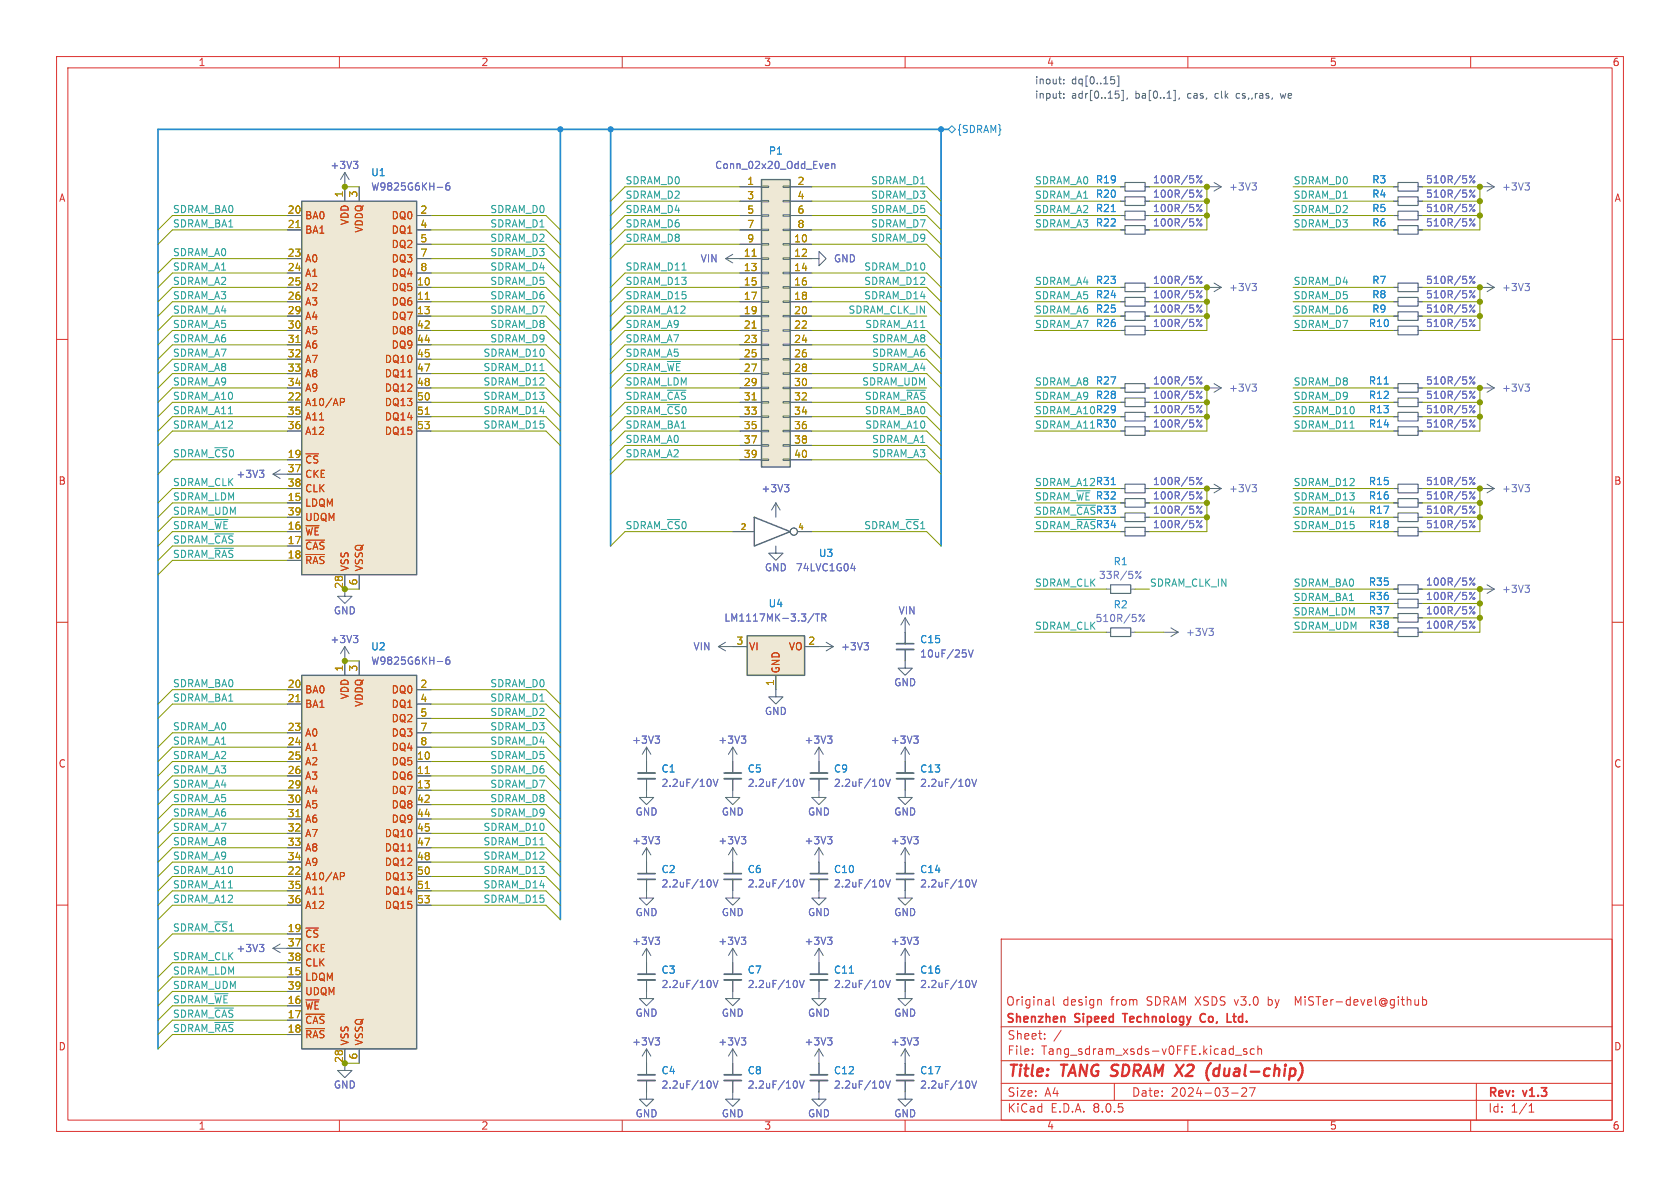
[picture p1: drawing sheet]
<svg xmlns="http://www.w3.org/2000/svg" width="297mm" height="210mm" viewBox="0 0 297 210" stroke-linecap="round" stroke-linejoin="round" font-family="sans-serif">
<defs><g id="words">
<g font-size="2.8" fill="#dc322f">
<text x="178" y="190.9">Title:</text>
<text x="187.7" y="190.9">TANG SDRAM X2</text>
<text x="215.7" y="190.9">(dual-chip)</text>
</g>
<g font-size="2.1" fill="#dc322f">
<text x="177.8" y="178">Original</text>
<text x="187.8" y="178">design</text>
<text x="196.4" y="178">from</text>
<text x="202.9" y="178">SDRAM XSDS v3.0</text>
<text x="224.7" y="178">by</text>
<text x="229.8" y="178">MiSTer-devel@github</text>
<text x="177.8" y="181.2">Shenzhen</text>
<text x="178" y="184">Sheet:</text>
<text x="190.1" y="181.2">Sipeed</text>
<text x="199.3" y="181.2">Technology</text>
<text x="213.5" y="181.2">Co,</text>
<text x="218.8" y="181.2">Ltd.</text>
<text x="178" y="186.7">File:</text>
<text x="184.1" y="186.7">Tang_sdram_xsds-v0FFE.kicad_sch</text>
<text x="178" y="196.9">KiCad</text>
<text x="178" y="194.1">Size:</text>
<text x="184.7" y="194.1">A4</text>
<text x="185.7" y="196.9">E.D.A.</text>
<text x="193.3" y="196.9">8.0.5</text>
<text x="200" y="194.1">Date:</text>
<text x="207" y="194.1">2024-03-27</text>
<text x="263" y="194.3">Rev:</text>
<text x="263" y="196.9">Id:</text>
<text x="267.1" y="196.9">1/1</text>
<text x="269.4" y="194.3">v1.3</text>
</g>
<g font-size="1.8" fill="#dc322f">
<text x="35" y="11.9">1</text>
<text x="85" y="11.9">2</text>
<text x="135" y="11.9">3</text>
<text x="185" y="11.9">4</text>
<text x="235" y="11.9">5</text>
<text x="285" y="11.9">6</text>
<text x="10.3" y="35.9">A</text>
<text x="285.3" y="35.9">A</text>
<text x="10.3" y="85.9">B</text>
<text x="285.3" y="85.9">B</text>
<text x="10.3" y="135.9">C</text>
<text x="285.3" y="135.9">C</text>
<text x="10.3" y="185.9">D</text>
<text x="285.3" y="185.9">D</text>
<text x="35" y="199.9">1</text>
<text x="85" y="199.9">2</text>
<text x="135" y="199.9">3</text>
<text x="185" y="199.9">4</text>
<text x="235" y="199.9">5</text>
<text x="285" y="199.9">6</text>
</g>
<g font-size="1.8" fill="#586e75">
<text x="182.9" y="15">inout:</text>
<text x="182.9" y="17.5">input:</text>
<text x="189.4" y="15">dq[0..15]</text>
<text x="189.4" y="17.5">adr[0..15],</text>
<text x="200.8" y="17.5">ba[0..1],</text>
<text x="210.2" y="17.5">cas,</text>
<text x="215.3" y="17.5">clk</text>
<text x="219.2" y="17.5">cs,,ras,</text>
<text x="227.3" y="17.5">we</text>
</g>
<g font-size="1.8" fill="#268bd2">
<text x="169.1" y="23.7">{SDRAM}</text>
<text x="135.8" y="27.5">P1</text>
<text x="65.5" y="31.3">U1</text>
<text x="193.6" y="35.2">R20</text>
<text x="193.6" y="32.6">R19</text>
<text x="242.5" y="35.2">R4</text>
<text x="242.5" y="32.6">R3</text>
<text x="193.6" y="40.2">R22</text>
<text x="193.6" y="37.7">R21</text>
<text x="242.5" y="40.2">R6</text>
<text x="242.5" y="37.7">R5</text>
<text x="193.6" y="50.4">R23</text>
<text x="193.6" y="52.9">R24</text>
<text x="242.5" y="50.4">R7</text>
<text x="242.5" y="52.9">R8</text>
<text x="193.6" y="58">R26</text>
<text x="193.6" y="55.5">R25</text>
<text x="241.9" y="58">R10</text>
<text x="242.5" y="55.5">R9</text>
<text x="193.6" y="70.7">R28</text>
<text x="193.6" y="68.2">R27</text>
<text x="241.9" y="68.2">R11</text>
<text x="241.9" y="70.7">R12</text>
<text x="193.6" y="73.3">R29</text>
<text x="193.6" y="75.8">R30</text>
<text x="241.9" y="75.8">R14</text>
<text x="241.9" y="73.3">R13</text>
<text x="193.6" y="88.5">R32</text>
<text x="193.6" y="86">R31</text>
<text x="241.9" y="86">R15</text>
<text x="241.9" y="88.5">R16</text>
<text x="193.6" y="93.6">R34</text>
<text x="193.6" y="91">R33</text>
<text x="241.9" y="93.6">R18</text>
<text x="241.9" y="91">R17</text>
<text x="144.7" y="98.7">U3</text>
<text x="196.8" y="100.1">R1</text>
<text x="135.8" y="107.5">U4</text>
<text x="196.8" y="107.7">R2</text>
<text x="241.9" y="103.7">R35</text>
<text x="241.9" y="106.3">R36</text>
<text x="162.6" y="113.9">C15</text>
<text x="241.9" y="108.8">R37</text>
<text x="241.9" y="111.4">R38</text>
<text x="65.5" y="115.2">U2</text>
<text x="116.8" y="136.8">C1</text>
<text x="132.1" y="136.8">C5</text>
<text x="147.3" y="136.8">C9</text>
<text x="162.6" y="136.8">C13</text>
<text x="116.8" y="154.5">C2</text>
<text x="132.1" y="154.5">C6</text>
<text x="147.3" y="154.5">C10</text>
<text x="162.6" y="154.5">C14</text>
<text x="116.8" y="172.3">C3</text>
<text x="132.1" y="172.3">C7</text>
<text x="147.3" y="172.3">C11</text>
<text x="162.6" y="172.3">C16</text>
<text x="116.8" y="190.1">C4</text>
<text x="132.1" y="190.1">C8</text>
<text x="147.3" y="190.1">C12</text>
<text x="162.6" y="190.1">C17</text>
</g>
<g font-size="1.8" fill="#6c71c4">
<text x="58.3" y="30.1">+3V3</text>
<text x="65.5" y="33.9">W9825G6KH-6</text>
<text x="126.3" y="30.1">Conn_02x20_Odd_Even</text>
<text x="203.7" y="32.6">100R/5%</text>
<text x="203.7" y="35.2">100R/5%</text>
<text x="217.2" y="33.9">+3V3</text>
<text x="252" y="35.2">510R/5%</text>
<text x="252" y="32.6">510R/5%</text>
<text x="265.4" y="33.9">+3V3</text>
<text x="203.7" y="37.7">100R/5%</text>
<text x="203.7" y="40.2">100R/5%</text>
<text x="252" y="40.2">510R/5%</text>
<text x="252" y="37.7">510R/5%</text>
<text x="123.8" y="46.6">VIN</text>
<text x="147.3" y="46.6">GND</text>
<text x="203.7" y="52.9">100R/5%</text>
<text x="203.7" y="50.4">100R/5%</text>
<text x="217.2" y="51.7">+3V3</text>
<text x="252" y="50.4">510R/5%</text>
<text x="252" y="52.9">510R/5%</text>
<text x="265.4" y="51.7">+3V3</text>
<text x="203.7" y="55.5">100R/5%</text>
<text x="203.7" y="58">100R/5%</text>
<text x="252" y="55.5">510R/5%</text>
<text x="252" y="58">510R/5%</text>
<text x="203.7" y="70.7">100R/5%</text>
<text x="203.7" y="68.2">100R/5%</text>
<text x="217.2" y="69.4">+3V3</text>
<text x="252" y="68.2">510R/5%</text>
<text x="252" y="70.7">510R/5%</text>
<text x="265.4" y="69.4">+3V3</text>
<text x="203.7" y="73.3">100R/5%</text>
<text x="203.7" y="75.8">100R/5%</text>
<text x="252" y="75.8">510R/5%</text>
<text x="252" y="73.3">510R/5%</text>
<text x="41.7" y="84.7">+3V3</text>
<text x="134.5" y="87.2">+3V3</text>
<text x="203.7" y="88.5">100R/5%</text>
<text x="203.7" y="86">100R/5%</text>
<text x="217.2" y="87.2">+3V3</text>
<text x="252" y="86">510R/5%</text>
<text x="252" y="88.5">510R/5%</text>
<text x="265.4" y="87.2">+3V3</text>
<text x="203.7" y="93.6">100R/5%</text>
<text x="203.7" y="91">100R/5%</text>
<text x="252" y="93.6">510R/5%</text>
<text x="252" y="91">510R/5%</text>
<text x="135.1" y="101.2">GND</text>
<text x="140.6" y="101.2">74LVC1G04</text>
<text x="194.2" y="102.5">33R/5%</text>
<text x="252" y="103.7">100R/5%</text>
<text x="252" y="106.3">100R/5%</text>
<text x="265.4" y="105">+3V3</text>
<text x="58.3" y="113.9">+3V3</text>
<text x="58.9" y="108.8">GND</text>
<text x="128" y="110.1">LM1117MK-3.3/TR</text>
<text x="158.8" y="108.8">VIN</text>
<text x="193.6" y="110.2">510R/5%</text>
<text x="209.6" y="112.6">+3V3</text>
<text x="252" y="108.8">100R/5%</text>
<text x="252" y="111.4">100R/5%</text>
<text x="65.5" y="117.7">W9825G6KH-6</text>
<text x="122.5" y="115.2">VIN</text>
<text x="148.6" y="115.2">+3V3</text>
<text x="162.6" y="116.4">10uF/25V</text>
<text x="158" y="121.5">GND</text>
<text x="111.7" y="131.7">+3V3</text>
<text x="126.9" y="131.7">+3V3</text>
<text x="135.1" y="126.6">GND</text>
<text x="142.1" y="131.7">+3V3</text>
<text x="157.4" y="131.7">+3V3</text>
<text x="116.8" y="139.3">2.2uF/10V</text>
<text x="132.1" y="139.3">2.2uF/10V</text>
<text x="147.3" y="139.3">2.2uF/10V</text>
<text x="162.6" y="139.3">2.2uF/10V</text>
<text x="111.7" y="149.5">+3V3</text>
<text x="112.3" y="144.4">GND</text>
<text x="126.9" y="149.5">+3V3</text>
<text x="127.5" y="144.4">GND</text>
<text x="142.1" y="149.5">+3V3</text>
<text x="142.7" y="144.4">GND</text>
<text x="157.4" y="149.5">+3V3</text>
<text x="158" y="144.4">GND</text>
<text x="116.8" y="157.1">2.2uF/10V</text>
<text x="132.1" y="157.1">2.2uF/10V</text>
<text x="147.3" y="157.1">2.2uF/10V</text>
<text x="162.6" y="157.1">2.2uF/10V</text>
<text x="111.7" y="167.2">+3V3</text>
<text x="112.3" y="162.2">GND</text>
<text x="126.9" y="167.2">+3V3</text>
<text x="127.5" y="162.2">GND</text>
<text x="142.1" y="167.2">+3V3</text>
<text x="142.7" y="162.2">GND</text>
<text x="157.4" y="167.2">+3V3</text>
<text x="158" y="162.2">GND</text>
<text x="41.7" y="168.5">+3V3</text>
<text x="112.3" y="179.9">GND</text>
<text x="116.8" y="174.9">2.2uF/10V</text>
<text x="127.5" y="179.9">GND</text>
<text x="132.1" y="174.9">2.2uF/10V</text>
<text x="142.7" y="179.9">GND</text>
<text x="147.3" y="174.9">2.2uF/10V</text>
<text x="158" y="179.9">GND</text>
<text x="162.6" y="174.9">2.2uF/10V</text>
<text x="111.7" y="185">+3V3</text>
<text x="126.9" y="185">+3V3</text>
<text x="142.1" y="185">+3V3</text>
<text x="157.4" y="185">+3V3</text>
<text x="58.9" y="192.6">GND</text>
<text x="112.3" y="197.7">GND</text>
<text x="116.8" y="192.6">2.2uF/10V</text>
<text x="127.5" y="197.7">GND</text>
<text x="132.1" y="192.6">2.2uF/10V</text>
<text x="142.7" y="197.7">GND</text>
<text x="147.3" y="192.6">2.2uF/10V</text>
<text x="158" y="197.7">GND</text>
<text x="162.6" y="192.6">2.2uF/10V</text>
</g>
<g font-size="1.8" fill="#b58900">
<text x="60.7" y="35" transform="rotate(-90 60.7 35)">1</text>
<text x="63.2" y="35" transform="rotate(-90 63.2 35)">3</text>
<text x="132" y="32.8">1</text>
<text x="132" y="35.3">3</text>
<text x="140.9" y="32.8">2</text>
<text x="140.9" y="35.3">4</text>
<text x="50.8" y="37.8">20</text>
<text x="50.8" y="40.4">21</text>
<text x="74.2" y="37.8">2</text>
<text x="74.2" y="40.4">4</text>
<text x="132" y="37.8">5</text>
<text x="132" y="40.4">7</text>
<text x="140.9" y="37.8">6</text>
<text x="140.9" y="40.4">8</text>
<text x="50.8" y="45.5">23</text>
<text x="74.2" y="42.9">5</text>
<text x="74.2" y="45.5">7</text>
<text x="131.4" y="45.5">11</text>
<text x="132" y="42.9">9</text>
<text x="140.3" y="42.9">10</text>
<text x="140.3" y="45.5">12</text>
<text x="50.8" y="48">24</text>
<text x="50.8" y="50.5">25</text>
<text x="50.8" y="53.1">26</text>
<text x="73.6" y="50.5">10</text>
<text x="73.6" y="53.1">11</text>
<text x="74.2" y="48">8</text>
<text x="131.4" y="48">13</text>
<text x="131.4" y="50.5">15</text>
<text x="131.4" y="53.1">17</text>
<text x="140.3" y="48">14</text>
<text x="140.3" y="50.5">16</text>
<text x="140.3" y="53.1">18</text>
<text x="50.8" y="55.6">29</text>
<text x="50.8" y="58.2">30</text>
<text x="73.6" y="55.6">13</text>
<text x="73.6" y="58.2">42</text>
<text x="131.4" y="55.6">19</text>
<text x="131.4" y="58.2">21</text>
<text x="140.3" y="55.6">20</text>
<text x="140.3" y="58.2">22</text>
<text x="50.8" y="60.7">31</text>
<text x="50.8" y="63.2">32</text>
<text x="50.8" y="65.8">33</text>
<text x="73.6" y="60.7">44</text>
<text x="73.6" y="63.2">45</text>
<text x="73.6" y="65.8">47</text>
<text x="131.4" y="60.7">23</text>
<text x="131.4" y="63.2">25</text>
<text x="131.4" y="65.8">27</text>
<text x="140.3" y="60.7">24</text>
<text x="140.3" y="63.2">26</text>
<text x="140.3" y="65.8">28</text>
<text x="50.8" y="70.9">22</text>
<text x="50.8" y="68.3">34</text>
<text x="73.6" y="68.3">48</text>
<text x="73.6" y="70.9">50</text>
<text x="131.4" y="68.3">29</text>
<text x="131.4" y="70.9">31</text>
<text x="140.3" y="68.3">30</text>
<text x="140.3" y="70.9">32</text>
<text x="50.8" y="73.4">35</text>
<text x="50.8" y="75.9">36</text>
<text x="73.6" y="73.4">51</text>
<text x="73.6" y="75.9">53</text>
<text x="131.4" y="73.4">33</text>
<text x="131.4" y="75.9">35</text>
<text x="140.3" y="73.4">34</text>
<text x="140.3" y="75.9">36</text>
<text x="50.8" y="81">19</text>
<text x="50.8" y="83.6">37</text>
<text x="131.4" y="78.5">37</text>
<text x="131.4" y="81">39</text>
<text x="140.3" y="78.5">38</text>
<text x="140.3" y="81">40</text>
<text x="50.8" y="88.6">15</text>
<text x="50.8" y="86.1">38</text>
<text x="50.8" y="93.7">16</text>
<text x="50.8" y="91.2">39</text>
<text x="50.8" y="96.3">17</text>
<text x="50.8" y="98.8">18</text>
<text x="60.7" y="104.2" transform="rotate(-90 60.7 104.2)">28</text>
<text x="63.2" y="103.6" transform="rotate(-90 63.2 103.6)">6</text>
<text x="60.7" y="118.8" transform="rotate(-90 60.7 118.8)">1</text>
<text x="63.2" y="118.8" transform="rotate(-90 63.2 118.8)">3</text>
<text x="130.1" y="114">3</text>
<text x="142.8" y="114">2</text>
<text x="50.8" y="121.7">20</text>
<text x="50.8" y="124.2">21</text>
<text x="74.2" y="121.7">2</text>
<text x="74.2" y="124.2">4</text>
<text x="136.9" y="121.4" transform="rotate(-90 136.9 121.4)">1</text>
<text x="50.8" y="129.3">23</text>
<text x="50.8" y="131.8">24</text>
<text x="74.2" y="126.7">5</text>
<text x="74.2" y="129.3">7</text>
<text x="74.2" y="131.8">8</text>
<text x="50.8" y="134.4">25</text>
<text x="50.8" y="136.9">26</text>
<text x="73.6" y="134.4">10</text>
<text x="73.6" y="136.9">11</text>
<text x="50.8" y="139.4">29</text>
<text x="50.8" y="142">30</text>
<text x="73.6" y="139.4">13</text>
<text x="73.6" y="142">42</text>
<text x="50.8" y="144.5">31</text>
<text x="50.8" y="147.1">32</text>
<text x="50.8" y="149.6">33</text>
<text x="73.6" y="144.5">44</text>
<text x="73.6" y="147.1">45</text>
<text x="73.6" y="149.6">47</text>
<text x="50.8" y="154.7">22</text>
<text x="50.8" y="152.1">34</text>
<text x="73.6" y="152.1">48</text>
<text x="73.6" y="154.7">50</text>
<text x="50.8" y="157.2">35</text>
<text x="50.8" y="159.8">36</text>
<text x="73.6" y="157.2">51</text>
<text x="73.6" y="159.8">53</text>
<text x="50.8" y="164.8">19</text>
<text x="50.8" y="167.4">37</text>
<text x="50.8" y="172.5">15</text>
<text x="50.8" y="169.9">38</text>
<text x="50.8" y="177.5">16</text>
<text x="50.8" y="175">39</text>
<text x="50.8" y="180.1">17</text>
<text x="50.8" y="182.6">18</text>
<text x="60.7" y="188" transform="rotate(-90 60.7 188)">28</text>
<text x="63.2" y="187.4" transform="rotate(-90 63.2 187.4)">6</text>
</g>
<g font-size="1.8" fill="#2aa198">
<text x="110.5" y="35.2">SDRAM_D2</text>
<text x="110.5" y="32.7">SDRAM_D0</text>
<text x="153.9" y="32.7">SDRAM_D1</text>
<text x="153.9" y="35.2">SDRAM_D3</text>
<text x="182.9" y="32.7">SDRAM_A0 R19</text>
<text x="182.9" y="35.2">SDRAM_A1 R20</text>
<text x="228.6" y="35.2">SDRAM_D1</text>
<text x="228.6" y="32.7">SDRAM_D0</text>
<text x="30.5" y="40.3">SDRAM_BA1</text>
<text x="30.5" y="37.8">SDRAM_BA0</text>
<text x="86.6" y="37.8">SDRAM_D0</text>
<text x="86.6" y="40.3">SDRAM_D1</text>
<text x="110.5" y="37.8">SDRAM_D4</text>
<text x="110.5" y="40.3">SDRAM_D6</text>
<text x="153.9" y="37.8">SDRAM_D5</text>
<text x="153.9" y="40.3">SDRAM_D7</text>
<text x="182.9" y="37.8">SDRAM_A2 R21</text>
<text x="182.9" y="40.3">SDRAM_A3 R22</text>
<text x="228.6" y="40.3">SDRAM_D3</text>
<text x="228.6" y="37.8">SDRAM_D2</text>
<text x="30.5" y="47.9">SDRAM_A1</text>
<text x="30.5" y="45.4">SDRAM_A0</text>
<text x="86.6" y="45.4">SDRAM_D3</text>
<text x="86.6" y="42.8">SDRAM_D2</text>
<text x="86.6" y="47.9">SDRAM_D4</text>
<text x="110.5" y="47.9">SDRAM_D11</text>
<text x="110.5" y="42.8">SDRAM_D8</text>
<text x="152.7" y="47.9">SDRAM_D10</text>
<text x="153.9" y="42.8">SDRAM_D9</text>
<text x="30.5" y="50.5">SDRAM_A2</text>
<text x="30.5" y="53">SDRAM_A3</text>
<text x="86.6" y="50.5">SDRAM_D5</text>
<text x="86.6" y="53">SDRAM_D6</text>
<text x="110.5" y="50.5">SDRAM_D13</text>
<text x="110.5" y="53">SDRAM_D15</text>
<text x="152.7" y="53">SDRAM_D14</text>
<text x="152.7" y="50.5">SDRAM_D12</text>
<text x="182.9" y="50.5">SDRAM_A4 R23</text>
<text x="182.9" y="53">SDRAM_A5 R24</text>
<text x="228.6" y="50.5">SDRAM_D4</text>
<text x="228.6" y="53">SDRAM_D5</text>
<text x="30.5" y="55.5">SDRAM_A4</text>
<text x="30.5" y="58.1">SDRAM_A5</text>
<text x="86.6" y="58.1">SDRAM_D8</text>
<text x="86.6" y="55.5">SDRAM_D7</text>
<text x="110.5" y="58.1">SDRAM_A9</text>
<text x="110.5" y="55.5">SDRAM_A12</text>
<text x="149.9" y="55.5">SDRAM_CLK_IN</text>
<text x="152.9" y="58.1">SDRAM_A11</text>
<text x="182.9" y="58.1">SDRAM_A7 R26</text>
<text x="182.9" y="55.5">SDRAM_A6 R25</text>
<text x="228.6" y="58.1">SDRAM_D7</text>
<text x="228.6" y="55.5">SDRAM_D6</text>
<text x="30.5" y="65.7">SDRAM_A8</text>
<text x="30.5" y="60.6">SDRAM_A6</text>
<text x="30.5" y="63.2">SDRAM_A7</text>
<text x="85.4" y="63.2">SDRAM_D10</text>
<text x="85.4" y="65.7">SDRAM_D11</text>
<text x="86.6" y="60.6">SDRAM_D9</text>
<text x="110.5" y="60.6">SDRAM_A7</text>
<text x="110.5" y="63.2">SDRAM_A5</text>
<text x="110.5" y="65.7">SDRAM_~{WE}</text>
<text x="154.1" y="65.7">SDRAM_A4</text>
<text x="154.1" y="63.2">SDRAM_A6</text>
<text x="154.1" y="60.6">SDRAM_A8</text>
<text x="30.5" y="68.2">SDRAM_A9</text>
<text x="30.5" y="70.8">SDRAM_A10</text>
<text x="85.4" y="68.2">SDRAM_D12</text>
<text x="85.4" y="70.8">SDRAM_D13</text>
<text x="110.5" y="68.2">SDRAM_LDM</text>
<text x="110.5" y="70.8">SDRAM_~{CAS}</text>
<text x="152.3" y="68.2">SDRAM_UDM</text>
<text x="152.8" y="70.8">SDRAM_~{RAS}</text>
<text x="182.9" y="68.2">SDRAM_A8 R27</text>
<text x="182.9" y="70.8">SDRAM_A9 R28</text>
<text x="228.6" y="70.8">SDRAM_D9</text>
<text x="228.6" y="68.2">SDRAM_D8</text>
<text x="30.5" y="73.3">SDRAM_A11</text>
<text x="30.5" y="75.9">SDRAM_A12</text>
<text x="85.4" y="73.3">SDRAM_D14</text>
<text x="85.4" y="75.9">SDRAM_D15</text>
<text x="110.5" y="75.9">SDRAM_BA1</text>
<text x="110.5" y="73.3">SDRAM_~{CS}0</text>
<text x="152.8" y="73.3">SDRAM_BA0</text>
<text x="152.9" y="75.9">SDRAM_A10</text>
<text x="182.9" y="75.9">SDRAM_A11R30</text>
<text x="182.9" y="73.3">SDRAM_A10R29</text>
<text x="228.6" y="75.9">SDRAM_D11</text>
<text x="228.6" y="73.3">SDRAM_D10</text>
<text x="30.5" y="80.9">SDRAM_~{CS}0</text>
<text x="110.5" y="80.9">SDRAM_A2</text>
<text x="110.5" y="78.4">SDRAM_A0</text>
<text x="154.1" y="78.4">SDRAM_A1</text>
<text x="154.1" y="80.9">SDRAM_A3</text>
<text x="30.5" y="86">SDRAM_CLK</text>
<text x="30.5" y="88.6">SDRAM_LDM</text>
<text x="182.9" y="86">SDRAM_A12R31</text>
<text x="182.9" y="88.6">SDRAM_~{WE}</text>
<text x="228.6" y="88.6">SDRAM_D13</text>
<text x="228.6" y="86">SDRAM_D12</text>
<text x="30.5" y="93.6">SDRAM_~{WE}</text>
<text x="30.5" y="91.1">SDRAM_UDM</text>
<text x="110.5" y="93.6">SDRAM_~{CS}0</text>
<text x="152.7" y="93.6">SDRAM_~{CS}1</text>
<text x="182.9" y="91.1">SDRAM_~{CAS}</text>
<text x="182.9" y="93.6">SDRAM_~{RAS}</text>
<text x="228.6" y="93.6">SDRAM_D15</text>
<text x="228.6" y="91.1">SDRAM_D14</text>
<text x="30.5" y="98.7">SDRAM_~{RAS}</text>
<text x="30.5" y="96.2">SDRAM_~{CAS}</text>
<text x="182.9" y="103.8">SDRAM_CLK</text>
<text x="203.2" y="103.8">SDRAM_CLK_IN</text>
<text x="228.6" y="106.3">SDRAM_BA1</text>
<text x="228.6" y="103.8">SDRAM_BA0</text>
<text x="182.9" y="111.4">SDRAM_CLK</text>
<text x="228.6" y="108.9">SDRAM_LDM</text>
<text x="228.6" y="111.4">SDRAM_UDM</text>
<text x="30.5" y="121.6">SDRAM_BA0</text>
<text x="30.5" y="124.1">SDRAM_BA1</text>
<text x="86.6" y="121.6">SDRAM_D0</text>
<text x="86.6" y="124.1">SDRAM_D1</text>
<text x="30.5" y="129.2">SDRAM_A0</text>
<text x="30.5" y="131.7">SDRAM_A1</text>
<text x="86.6" y="126.7">SDRAM_D2</text>
<text x="86.6" y="131.7">SDRAM_D4</text>
<text x="86.6" y="129.2">SDRAM_D3</text>
<text x="30.5" y="136.8">SDRAM_A3</text>
<text x="30.5" y="134.3">SDRAM_A2</text>
<text x="86.6" y="136.8">SDRAM_D6</text>
<text x="86.6" y="134.3">SDRAM_D5</text>
<text x="30.5" y="141.9">SDRAM_A5</text>
<text x="30.5" y="139.4">SDRAM_A4</text>
<text x="86.6" y="139.4">SDRAM_D7</text>
<text x="86.6" y="141.9">SDRAM_D8</text>
<text x="30.5" y="149.5">SDRAM_A8</text>
<text x="30.5" y="147">SDRAM_A7</text>
<text x="30.5" y="144.4">SDRAM_A6</text>
<text x="85.4" y="149.5">SDRAM_D11</text>
<text x="85.4" y="147">SDRAM_D10</text>
<text x="86.6" y="144.4">SDRAM_D9</text>
<text x="30.5" y="154.6">SDRAM_A10</text>
<text x="30.5" y="152.1">SDRAM_A9</text>
<text x="85.4" y="154.6">SDRAM_D13</text>
<text x="85.4" y="152.1">SDRAM_D12</text>
<text x="30.5" y="157.1">SDRAM_A11</text>
<text x="30.5" y="159.7">SDRAM_A12</text>
<text x="85.4" y="157.1">SDRAM_D14</text>
<text x="85.4" y="159.7">SDRAM_D15</text>
<text x="30.5" y="164.8">SDRAM_~{CS}1</text>
<text x="30.5" y="169.8">SDRAM_CLK</text>
<text x="30.5" y="172.4">SDRAM_LDM</text>
<text x="30.5" y="180">SDRAM_~{CAS}</text>
<text x="30.5" y="177.5">SDRAM_~{WE}</text>
<text x="30.5" y="174.9">SDRAM_UDM</text>
<text x="30.5" y="182.5">SDRAM_~{RAS}</text>
</g>
<g font-size="1.8" fill="#cb4b16">
<text x="53.8" y="39">BA0</text>
<text x="53.8" y="41.5">BA1</text>
<text x="61.8" y="39.9" transform="rotate(-90 61.8 39.9)">VDD</text>
<text x="64.4" y="41.2" transform="rotate(-90 64.4 41.2)">VDDQ</text>
<text x="69.1" y="39">DQ0</text>
<text x="69.1" y="41.5">DQ1</text>
<text x="53.8" y="46.6">A0</text>
<text x="69.1" y="44">DQ2</text>
<text x="69.1" y="46.6">DQ3</text>
<text x="53.8" y="49.1">A1</text>
<text x="53.8" y="51.7">A2</text>
<text x="69.1" y="51.7">DQ5</text>
<text x="69.1" y="49.1">DQ4</text>
<text x="53.8" y="54.2">A3</text>
<text x="53.8" y="56.7">A4</text>
<text x="53.8" y="59.3">A5</text>
<text x="69.1" y="54.2">DQ6</text>
<text x="69.1" y="56.7">DQ7</text>
<text x="69.1" y="59.3">DQ8</text>
<text x="53.8" y="61.8">A6</text>
<text x="53.8" y="64.4">A7</text>
<text x="67.9" y="64.4">DQ10</text>
<text x="69.1" y="61.8">DQ9</text>
<text x="53.8" y="72">A10/AP</text>
<text x="53.8" y="66.9">A8</text>
<text x="53.8" y="69.4">A9</text>
<text x="67.9" y="66.9">DQ11</text>
<text x="67.9" y="69.4">DQ12</text>
<text x="67.9" y="72">DQ13</text>
<text x="53.8" y="74.5">A11</text>
<text x="53.8" y="77.1">A12</text>
<text x="67.9" y="74.5">DQ14</text>
<text x="67.9" y="77.1">DQ15</text>
<text x="53.8" y="82.1">~{CS}</text>
<text x="53.8" y="89.8">LDQM</text>
<text x="53.8" y="84.7">CKE</text>
<text x="53.8" y="87.2">CLK</text>
<text x="53.8" y="94.8">~{WE}</text>
<text x="53.8" y="92.3">UDQM</text>
<text x="53.8" y="97.4">~{CAS}</text>
<text x="53.8" y="99.9">~{RAS}</text>
<text x="61.8" y="101.1" transform="rotate(-90 61.8 101.1)">VSS</text>
<text x="64.4" y="101.1" transform="rotate(-90 64.4 101.1)">VSSQ</text>
<text x="132.3" y="115.2">VI</text>
<text x="138" y="119.1" transform="rotate(-90 138 119.1)">GND</text>
<text x="139.4" y="115.2">VO</text>
<text x="53.8" y="122.8">BA0</text>
<text x="53.8" y="125.3">BA1</text>
<text x="61.8" y="123.7" transform="rotate(-90 61.8 123.7)">VDD</text>
<text x="64.4" y="125.1" transform="rotate(-90 64.4 125.1)">VDDQ</text>
<text x="69.1" y="122.8">DQ0</text>
<text x="69.1" y="125.3">DQ1</text>
<text x="53.8" y="130.4">A0</text>
<text x="69.1" y="127.9">DQ2</text>
<text x="69.1" y="130.4">DQ3</text>
<text x="53.8" y="132.9">A1</text>
<text x="53.8" y="135.5">A2</text>
<text x="69.1" y="135.5">DQ5</text>
<text x="69.1" y="132.9">DQ4</text>
<text x="53.8" y="138">A3</text>
<text x="53.8" y="140.6">A4</text>
<text x="53.8" y="143.1">A5</text>
<text x="69.1" y="138">DQ6</text>
<text x="69.1" y="140.6">DQ7</text>
<text x="69.1" y="143.1">DQ8</text>
<text x="53.8" y="145.6">A6</text>
<text x="53.8" y="148.2">A7</text>
<text x="67.9" y="148.2">DQ10</text>
<text x="69.1" y="145.6">DQ9</text>
<text x="53.8" y="155.8">A10/AP</text>
<text x="53.8" y="150.7">A8</text>
<text x="53.8" y="153.3">A9</text>
<text x="67.9" y="150.7">DQ11</text>
<text x="67.9" y="153.3">DQ12</text>
<text x="67.9" y="155.8">DQ13</text>
<text x="53.8" y="158.3">A11</text>
<text x="53.8" y="160.9">A12</text>
<text x="67.9" y="158.3">DQ14</text>
<text x="67.9" y="160.9">DQ15</text>
<text x="53.8" y="166">~{CS}</text>
<text x="53.8" y="173.6">LDQM</text>
<text x="53.8" y="168.5">CKE</text>
<text x="53.8" y="171">CLK</text>
<text x="53.8" y="178.7">~{WE}</text>
<text x="53.8" y="176.1">UDQM</text>
<text x="53.8" y="181.2">~{CAS}</text>
<text x="53.8" y="183.7">~{RAS}</text>
<text x="61.8" y="184.9" transform="rotate(-90 61.8 184.9)">VSS</text>
<text x="64.4" y="184.9" transform="rotate(-90 64.4 184.9)">VSSQ</text>
</g>
<g font-size="1.4" fill="#b58900">
<text x="130.8" y="93.7">2</text>
<text x="141" y="93.7">4</text>
</g>
</g></defs>
<g fill="none" stroke="#dc322f" stroke-width=".18">
<path d="M10 10h277v190h-277zM12 12h273v186h-273zM60 10v2M110 10v2M160 10v2M210 10v2M260 10v2M10 60h2M285 60h2M10 110h2M285 110h2M10 160h2"/>
<path d="M285 160h2M177 166h108v32h-108zM186.2 176.2v1.3l.2 .2M194.5 176.7l.2 .2v.8M229.5 177.3l-.5-1.1v1.5M250.8 176.7v1M250.8 177.6l-.2 .1M251.5 176.2v1.5M251.5 176.8l.4-.1 .3 .3v.4l-.1 .2h-.6M60 198v2M110 198v2M160 198v2"/>
<path d="M177 194.5h108M177 191.5h108M177 187.5h108M177 181.5h108M182.5 186.3v.1M182.5 185.5v.1M184.7 183.6v.1M184.7 182.8v.1M187.6 182.1l-1.3 1.9M197 191.5v3M210 198v2M217.7 193.2h1.2"/>
<path d="M218.4 186.5h1.1M220.3 192.4v.5l-.8 .9h.9M220.4 185.5l-.4-.1-.2 .2 .1 .2 .5 .2v.3h-.6M221.7 185.5l-.4-.1-.3 .3v.4l.2 .2h.5M221.9 192.3l-.7 1.5M222.4 185.5l.2-.1 .4 .1v.9M222.4 184.9v1.5M260 198v2M261 191.5v6.5M270.3 196.6h.9M270.3 195.5l.4-.4v1.5"/>
</g>
<path d="M214.1 187.9l-.1 .1M215 188.9l-.4 .4-.1 .5 .1 .3 .6 .1" fill="none" stroke="#dc322f" stroke-width=".4"/>
<path d="M188.2 179.8v.9M198.4 179.2h.9M213 179.3a.74 .74 0 0 0-.9 .5 .74 .74 0 0 0 .6 .9l.3-.1M217.9 179.7h.6M218.2 179.2v1.4M216.9 180.7h.8" fill="none" stroke="#dc322f" stroke-width=".3"/>
<path d="M247.1 67.8h3.6v1.5h-3.6z" fill="none" stroke="#586e75" stroke-width=".2"/>
<path d="M246.4 68.6h.7M250.7 68.6h.8" fill="none" stroke="#586e75" stroke-width=".18"/>
<path d="M244.7 67.9h.7" fill="none" stroke="#268bd2" stroke-width=".18"/>
<g fill="none" stroke="#6c71c4" stroke-width=".18">
<path d="M260.7 66.6l-.9 1.3"/>
<circle cx="260" cy="66.8" r=".18"/>
<circle cx="260.6" cy="67.7" r=".18"/>
</g>
<path d="M53.3 119.4h20.4v66h-20.4z" fill="#eee8d5"/>
<path d="M53.3 119.4h20.4v66h-20.4z" fill="none" stroke="#586e75" stroke-width=".25"/>
<g fill="none" stroke="#586e75" stroke-width=".18">
<path d="M143.5 45.7h1.3v1.3l1.2-1.3-1.2-1.2v1.2M48.3 83.8l1.2 .8M48.3 83.8h2.5M49.5 83.1l-1.2 .7M61 104.1v1.3h1.2l-1.2 1.3-1.3-1.3h1.3M61 114.3v5.1M61 114.3l-.8 1.3M61 114.3l.7 1.3M63.5 116.8v2.6M261.6 104.1h2.6M262.9 103.4l1.3 .7M264.2 104.1l-1.3 .8"/>
<path d="M50.8 134.6h2.5M50.8 137.2h2.5M50.8 139.7h2.5M50.8 121.9h2.5M50.8 124.5h2.5M50.8 129.5h2.5M50.8 132.1h2.5M73.7 134.6h2.5M73.7 137.2h2.5M73.7 139.7h2.5M73.7 121.9h2.5M73.7 124.5h2.5"/>
<path d="M73.7 129.5h2.5M73.7 132.1h2.5M73.7 127h2.5M50.8 154.9h2.5M50.8 142.2h2.5M50.8 144.8h2.5M50.8 147.3h2.5M50.8 149.9h2.5M50.8 152.4h2.5M50.8 157.5h2.5M73.7 154.9h2.5M73.7 142.2h2.5"/>
<path d="M73.7 144.8h2.5M73.7 147.3h2.5M73.7 149.9h2.5M73.7 152.4h2.5M73.7 157.5h2.5M50.8 172.7h2.5M50.8 177.8h2.5M50.8 165.1h2.5M50.8 160h2.5M50.8 167.6h2.5M50.8 170.2h2.5M50.8 175.3h2.5"/>
<path d="M73.7 160h2.5M50.8 180.3h2.5M50.8 182.9h2.5M61 185.4v2.6M63.5 185.4v2.6"/>
</g>
<path d="M52.3 124h.7M75.2 136.7h.7M52.3 144.4h.7M75.2 157.1h.7" fill="none" stroke="#b58900" stroke-width=".18"/>
<path d="M60.2 154.2h.5l.2 .3-.1 .4h-.6M54.1 179.3h3.3M54.1 181.8h3.3" fill="none" stroke="#cb4b16" stroke-width=".18"/>
<path d="M45.9 83.1h.7l-.4 .5M46.4 83.6l.2 .3v.3l-.2 .2M62.5 112.3h.8l-.5 .5M63 112.8l.3 .3v.3l-.3 .2M77.3 116.9h1M79.4 116.1l-.3 .1a.86 .86 0 0 0 0 1.2l.4-.1v-.4l-.2-.3-.4 .1-.1 .2M269.6 103.4h.8l-.4 .5M270.1 103.9l.3 .3v.3l-.3 .2" fill="none" stroke="#6c71c4" stroke-width=".18"/>
<path d="M53.3 35.6h20.4v66h-20.4z" fill="#eee8d5"/>
<path d="M53.3 35.6h20.4v66h-20.4zM133.3 91.4l6.4 2.6-6.4 2.5z" fill="none" stroke="#586e75" stroke-width=".25"/>
<g fill="none" stroke="#586e75" stroke-width=".18">
<path d="M50.8 38.1h2.5M61 30.5v5.1M61 30.5l-.8 1.3M61 30.5l.7 1.3M63.5 33v2.6M73.7 38.1h2.5M261.6 33h2.6M262.9 32.3l1.3 .7M264.2 33l-1.3 .8M50.8 50.8h2.5M50.8 53.3h2.5M50.8 55.9h2.5"/>
<path d="M50.8 40.6h2.5M50.8 45.7h2.5M50.8 48.3h2.5M50.8 58.4h2.5M73.7 50.8h2.5M73.7 53.3h2.5M73.7 55.9h2.5M73.7 40.6h2.5M73.7 45.7h2.5M73.7 48.3h2.5M73.7 58.4h2.5M73.7 43.2h2.5"/>
<path d="M128.3 45.7h2.5M128.3 45.7l1.2 .8M129.5 45l-1.2 .7M261.6 50.8h2.6M262.9 50l1.3 .8M264.2 50.8l-1.3 .8M50.8 71.1h2.5M50.8 61h2.5M50.8 63.5h2.5M50.8 66h2.5M50.8 68.6h2.5M50.8 73.7h2.5"/>
<path d="M50.8 76.2h2.5M73.7 71.1h2.5M73.7 61h2.5M73.7 63.5h2.5M73.7 66h2.5M73.7 68.6h2.5M73.7 73.7h2.5M73.7 76.2h2.5M246.4 71.1h.7M246.4 73.7h.7M246.4 76.2h.7M250.7 71.1h.8"/>
<path d="M250.7 73.7h.8M250.7 76.2h.8M50.8 88.9h2.5M50.8 94h2.5M50.8 96.5h2.5M50.8 99.1h2.5M50.8 81.3h2.5M50.8 83.8h2.5M50.8 86.4h2.5M50.8 91.4h2.5M129.5 94h3.8M137.2 88.9l-.8 1.3"/>
<path d="M137.2 88.9v2.5M137.2 88.9l.7 1.3M141 94h2.5M246.4 94h.7M246.4 91.4h.7M250.7 94h.8M250.7 91.4h.8M61 101.6v2.5M63.5 101.6v2.5M246.4 109.2h.7M246.4 104.1h.7M246.4 106.7h.7"/>
<path d="M246.4 111.8h.7M250.7 109.2h.8M250.7 104.1h.8M250.7 106.7h.8M250.7 111.8h.8M114.3 155.4v3.4h1.3l-1.3 1.2-1.3-1.2h1.3M114.3 149.9v4.5M114.3 149.9l-.8 1.2M114.3 149.9l.8 1.2M129.5 155.4v3.4h1.3l-1.3 1.2-1.2-1.2h1.2M129.5 149.9l-.7 1.2M129.5 149.9v4.5"/>
<path d="M129.5 149.9l.8 1.2M144.8 155.4v3.4h1.2l-1.2 1.2-1.3-1.2h1.3M144.8 149.9v4.5M144.8 149.9l-.8 1.2M144.8 149.9l.7 1.2M160 155.4v3.4h1.3l-1.3 1.2-1.3-1.2h1.3M160 149.9l-.7 1.2M160 149.9v4.5M160 149.9l.8 1.2M48.3 167.6l1.2 .8M48.3 167.6h2.5M49.5 166.9l-1.2 .7"/>
<path d="M114.3 173.2v3.3h1.3l-1.3 1.3-1.3-1.3h1.3M114.3 167.6v4.6M114.3 167.6l-.8 1.3M114.3 167.6l.8 1.3M129.5 167.6v2.6M129.5 167.6l-.7 1.3M129.5 167.6l.8 1.3M144.8 173.2v3.3h1.2l-1.2 1.3-1.3-1.3h1.3M144.8 167.6v4.6M144.8 167.6l-.8 1.3M144.8 167.6l.7 1.3M160 173.2v3.3h1.3l-1.3 1.3-1.3-1.3h1.3"/>
<path d="M160 167.6v4.6M160 167.6l-.7 1.3M160 167.6l.8 1.3M61 188v1.2h1.2l-1.2 1.3-1.3-1.3h1.3M114.3 191v3.3h1.3l-1.3 1.3-1.3-1.3h1.3M114.3 185.4l-.8 1.3M114.3 185.4v4.6M114.3 185.4l.8 1.3M129.5 193v1.3h1.3l-1.3 1.3-1.2-1.3h1.2M129.5 185.4v2.6M129.5 185.4l-.7 1.3M129.5 185.4l.8 1.3"/>
<path d="M144.8 191v3.3h1.2l-1.2 1.3-1.3-1.3h1.3M144.8 185.4v4.6M144.8 185.4l-.8 1.3M144.8 185.4l.7 1.3M160 191v3.3h1.3l-1.3 1.3-1.3-1.3h1.3M160 185.4v4.6M160 185.4l-.7 1.3M160 185.4l.8 1.3"/>
<circle cx="140.3" cy="94" r=".63"/>
</g>
<path d="M52.3 40.2h.7M75.2 52.9h.7M52.3 60.5h.7M75.2 73.2h.7" fill="none" stroke="#b58900" stroke-width=".18"/>
<path d="M60.2 70.4h.5l.2 .3-.1 .3-.6 .1M54.1 95.5h3.3M54.1 98h3.3" fill="none" stroke="#cb4b16" stroke-width=".18"/>
<g fill="none" stroke="#6c71c4" stroke-width=".18">
<path d="M62.5 28.5h.8l-.5 .5M63 29l.3 .2v.3l-.3 .3M77.3 33.1h1M79.4 32.3l-.3 .1a.86 .86 0 0 0 0 1.2l.4-.1v-.4l-.2-.3-.4 .1-.1 .2M269.6 32.3h.8l-.4 .5M270.1 32.8l.3 .3v.3l-.3 .2M269.6 50.1h.8l-.4 .5M270.1 50.6l.3 .2v.3l-.3 .3M260.7 74.2l-.9 1.3M260.7 69.2l-.9 1.2M260.7 71.7l-.9 1.3M138.7 85.7h.8l-.5 .5"/>
<path d="M139.2 86.2l.3 .2v.3l-.3 .2M260.7 92l-.9 1.3M260.7 89.5l-.9 1.2M150.4 100.5h.8M151 100.1v.8M260.7 107.3l-.9 1.2M260.7 102.2l-.9 1.2M260.7 104.7l-.9 1.3M260.7 109.8l-.9 1.3M115.8 147.9h.8l-.4 .5M116.4 148.4l.2 .2v.3l-.2 .3M125.5 155.6l.2 .4-.2 .7"/>
<path d="M126.1 155.5l.4 1.3 .4-1.3M131.1 147.9h.7l-.4 .5M131.6 148.4l.2 .2v.3l-.2 .3M140.8 155.6l.2 .4-.2 .7M141.3 155.5l.4 1.3 .5-1.3M146.3 147.9h.8l-.4 .5M146.8 148.4l.3 .2v.3l-.3 .3M156 155.6l.2 .4-.2 .7M156.6 155.5l.4 1.3 .4-1.3M161.5 147.9h.8l-.4 .5M162.1 148.4l.2 .2v.3l-.2 .3M171.3 155.6l.1 .4-.1 .7"/>
<path d="M171.8 155.5l.4 1.3 .4-1.3M45.9 166.9h.7l-.4 .5M46.4 167.4l.2 .3v.3l-.2 .2M115.8 165.7h.8l-.4 .5M116.4 166.2l.2 .2v.3l-.2 .2M125.5 173.4l.2 .4-.2 .7M126.1 173.3l.4 1.3 .4-1.3M131.1 165.7h.7l-.4 .5M131.6 166.2l.2 .2v.3l-.2 .2M146.3 165.7h.8l-.4 .5M146.8 166.2l.3 .2v.3l-.3 .2M156 173.4l.2 .4-.2 .7"/>
<path d="M156.6 173.3l.4 1.3 .4-1.3M161.5 165.7h.8l-.4 .5M162.1 166.2l.2 .2v.3l-.2 .2M171.3 173.4l.1 .4-.1 .7M171.8 173.3l.4 1.3 .4-1.3M115.8 183.5h.8l-.4 .4M116.4 183.9l.2 .3v.3l-.2 .2M125.5 191.1l.2 .5-.2 .7M126.1 191.1l.4 1.3 .4-1.3M131.1 183.5h.7l-.4 .4M131.6 183.9l.2 .3v.3l-.2 .2M146.3 183.5h.8l-.4 .4"/>
<path d="M146.8 183.9l.3 .3v.3l-.3 .2M156 191.1l.2 .5-.2 .7M156.6 191.1l.4 1.3 .4-1.3M161.5 183.5h.8l-.4 .4M162.1 183.9l.2 .3v.3l-.2 .2M171.3 191.1l.1 .5-.1 .7M171.8 191.1l.4 1.3 .4-1.3"/>
<circle cx="260" cy="74.4" r=".18"/>
<circle cx="260" cy="69.3" r=".18"/>
<circle cx="260" cy="71.9" r=".18"/>
<circle cx="260.6" cy="70.3" r=".18"/>
<circle cx="260.6" cy="72.8" r=".18"/>
<circle cx="260.6" cy="75.3" r=".18"/>
<circle cx="260" cy="89.7" r=".18"/>
<circle cx="260" cy="92.2" r=".18"/>
<circle cx="260.6" cy="93.1" r=".18"/>
<circle cx="260.6" cy="90.6" r=".18"/>
<circle cx="260" cy="107.4" r=".18"/>
<circle cx="260" cy="102.4" r=".18"/>
<circle cx="260" cy="104.9" r=".18"/>
<circle cx="260" cy="110" r=".18"/>
<circle cx="260.6" cy="108.4" r=".18"/>
<circle cx="260.6" cy="105.8" r=".18"/>
<circle cx="260.6" cy="110.9" r=".18"/>
<circle cx="260.6" cy="103.3" r=".18"/>
</g>
<path d="M112.8 155.4h3M128 155.4h3.1M143.3 155.4h3M158.5 155.4h3M112.8 173.2h3M143.3 173.2h3M158.5 173.2h3M112.8 191h3M143.3 191h3M158.5 191h3" fill="none" stroke="#586e75" stroke-width=".33"/>
<path d="M112.8 154.4h3M128 154.4h3.1M143.3 154.4h3M158.5 154.4h3M112.8 172.2h3M143.3 172.2h3M158.5 172.2h3M112.8 190h3M143.3 190h3M158.5 190h3" fill="none" stroke="#586e75" stroke-width=".3"/>
<path d="M247.1 75.4h3.6v1.6h-3.6zM247.1 70.4h3.6v1.5h-3.6zM247.1 72.9h3.6v1.5h-3.6zM247.1 93.2h3.6v1.5h-3.6zM247.1 90.7h3.6v1.5h-3.6zM247.1 108.5h3.6v1.5h-3.6zM247.1 103.4h3.6v1.5h-3.6zM247.1 105.9h3.6v1.5h-3.6zM247.1 111h3.6v1.5h-3.6z" fill="none" stroke="#586e75" stroke-width=".2"/>
<path d="M150.2 172h.7" fill="none" stroke="#268bd2" stroke-width=".18"/>
<path d="M134.6 31.8h5.1v50.8h-5.1z" fill="#eee8d5"/>
<g fill="none" stroke="#586e75" stroke-width=".18">
<path d="M130.8 33h3.8M130.8 35.6h3.8M130.8 38.1h3.8M134.6 38h1.3v.2h-1.3zM134.6 35.4h1.3v.3h-1.3zM134.6 32.9h1.3v.2h-1.3zM138.4 38h1.3v.2h-1.3zM138.4 35.4h1.3v.3h-1.3zM138.4 32.9h1.3v.2h-1.3zM139.7 33h3.8M139.7 35.6h3.8M139.7 38.1h3.8"/>
<path d="M198.1 33h.8M198.1 35.6h.8M198.1 38.1h.8M202.4 33h.8M202.4 35.6h.8M202.4 38.1h.8M213.4 33h2.5M214.6 32.3l1.3 .7M215.9 33l-1.3 .8M246.4 33h.7M246.4 35.6h.7M246.4 38.1h.7"/>
<path d="M250.7 33h.8M250.7 35.6h.8M250.7 38.1h.8M130.8 43.2h3.8M130.8 45.7h3.8M130.8 48.3h3.8M130.8 50.8h3.8M130.8 53.3h3.8M130.8 55.9h3.8M130.8 58.4h3.8M130.8 40.6h3.8M134.6 58.3h1.3v.2h-1.3z"/>
<path d="M134.6 55.8h1.3v.2h-1.3zM134.6 53.2h1.3v.3h-1.3zM134.6 50.7h1.3v.2h-1.3zM134.6 48.1h1.3v.3h-1.3zM134.6 45.6h1.3v.2h-1.3zM134.6 43.1h1.3v.2h-1.3zM134.6 40.5h1.3v.3h-1.3zM138.4 58.3h1.3v.2h-1.3zM138.4 55.8h1.3v.2h-1.3zM138.4 53.2h1.3v.3h-1.3zM138.4 50.7h1.3v.2h-1.3zM138.4 48.1h1.3v.3h-1.3z"/>
<path d="M138.4 45.6h1.3v.2h-1.3zM138.4 43.1h1.3v.2h-1.3zM138.4 40.5h1.3v.3h-1.3zM139.7 43.2h3.8M139.7 45.7h3.8M139.7 48.3h3.8M139.7 50.8h3.8M139.7 53.3h3.8M139.7 55.9h3.8M139.7 58.4h3.8M139.7 40.6h3.8M198.1 50.8h.8"/>
<path d="M198.1 53.3h.8M198.1 55.9h.8M198.1 58.4h.8M198.1 40.6h.8M202.4 50.8h.8M202.4 53.3h.8M202.4 55.9h.8M202.4 58.4h.8M202.4 40.6h.8M213.4 50.8h2.5M214.6 50l1.3 .8M215.9 50.8l-1.3 .8"/>
<path d="M246.4 50.8h.7M246.4 53.3h.7M246.4 55.9h.7M246.4 58.4h.7M246.4 40.6h.7M250.7 50.8h.8M250.7 53.3h.8M250.7 55.9h.8M250.7 58.4h.8M250.7 40.6h.8M130.8 61h3.8M130.8 63.5h3.8"/>
<path d="M130.8 66h3.8M130.8 68.6h3.8M130.8 71.1h3.8M130.8 73.7h3.8M130.8 76.2h3.8M130.8 78.7h3.8M134.6 78.6h1.3v.3h-1.3zM134.6 76.1h1.3v.2h-1.3zM134.6 73.5h1.3v.3h-1.3zM134.6 71h1.3v.2h-1.3zM134.6 68.5h1.3v.2h-1.3zM134.6 65.9h1.3v.3h-1.3z"/>
<path d="M134.6 63.4h1.3v.2h-1.3zM134.6 60.8h1.3v.3h-1.3zM138.4 78.6h1.3v.3h-1.3zM138.4 76.1h1.3v.2h-1.3zM138.4 73.5h1.3v.3h-1.3zM138.4 71h1.3v.2h-1.3zM138.4 68.5h1.3v.2h-1.3zM138.4 65.9h1.3v.3h-1.3zM138.4 63.4h1.3v.2h-1.3zM138.4 60.8h1.3v.3h-1.3zM139.7 61h3.8M139.7 63.5h3.8"/>
<path d="M139.7 66h3.8M139.7 68.6h3.8M139.7 71.1h3.8M139.7 73.7h3.8M139.7 76.2h3.8M139.7 78.7h3.8M198.1 68.6h.8M198.1 71.1h.8M198.1 73.7h.8M198.1 76.2h.8M202.4 68.6h.8M202.4 71.1h.8"/>
<path d="M202.4 73.7h.8M202.4 76.2h.8M213.4 68.6h2.5M214.6 67.8l1.3 .8M215.9 68.6l-1.3 .7M261.6 68.6h2.6M262.9 67.8l1.3 .8M264.2 68.6l-1.3 .7M130.8 81.3h3.8M134.6 81.2h1.3v.2h-1.3zM137.2 96.5v1.3h1.2l-1.2 1.3-1.3-1.3h1.3M138.4 81.2h1.3v.2h-1.3z"/>
<path d="M139.7 81.3h3.8M198.1 86.4h.8M198.1 88.9h.8M198.1 94h.8M198.1 91.4h.8M202.4 86.4h.8M202.4 88.9h.8M202.4 94h.8M202.4 91.4h.8M213.4 86.4h2.5M214.6 85.6l1.3 .8M215.9 86.4l-1.3 .7"/>
<path d="M246.4 86.4h.7M246.4 88.9h.7M250.7 86.4h.8M250.7 88.9h.8M261.6 86.4h2.6M262.9 85.6l1.3 .8M264.2 86.4l-1.3 .7M127 114.3l1.3 .8M127 114.3h2.5M128.3 113.5l-1.3 .8M160 114.8v3.3h1.3l-1.3 1.3-1.3-1.3h1.3M160 109.2v4.6"/>
<path d="M160 109.2l-.7 1.3M160 109.2l.8 1.3M195.6 111.8h.7M195.6 104.1h.7M199.9 111.8h.8M199.9 104.1h.8M114.3 137.7v3.3h1.3l-1.3 1.2-1.3-1.2h1.3M114.3 132.1l-.8 1.3M114.3 132.1v4.6M114.3 132.1l.8 1.3M129.5 137.7v3.3h1.3l-1.3 1.2-1.2-1.2h1.2M129.5 132.1v4.6"/>
<path d="M129.5 132.1l-.7 1.3M129.5 132.1l.8 1.3M137.2 121.9v1.3h1.2l-1.2 1.3-1.3-1.3h1.3M144.8 137.7v3.3h1.2l-1.2 1.2-1.3-1.2h1.3M144.8 132.1v4.6M144.8 132.1l-.8 1.3M144.8 132.1l.7 1.3M160 137.7v3.3h1.3l-1.3 1.2-1.3-1.2h1.3M160 132.1l-.7 1.3M160 132.1v4.6M160 132.1l.8 1.3M129.5 173.2v3.3h1.3l-1.3 1.3-1.2-1.3h1.2"/>
<path d="M129.5 170.2v2M129.5 188v2M129.5 191v2"/>
</g>
<path d="M134.6 31.8h5.1v50.8h-5.1z" fill="none" stroke="#586e75" stroke-width=".25"/>
<path d="M133 45.3h.7M133 58h.7M133 70.7h.7" fill="none" stroke="#b58900" stroke-width=".18"/>
<g fill="none" stroke="#6c71c4" stroke-width=".18">
<path d="M146.1 28.9l.3 .1 .1 .2-.6 .2M146.4 29.7l-.3 .1M147 29.1l.2-.2 .3 .1 .1 .8M147 28.9v.9M212.5 31.1l-1 1.2M212.5 36.1l-1 1.3M212.5 33.6l-1 1.3M212.5 38.7l-1 1.2M221.3 32.3h.8l-.4 .5M221.9 32.8l.2 .3v.3l-.2 .2M260.7 33.6l-.9 1.3M260.7 31.1l-.9 1.2"/>
<path d="M260.7 38.7l-.9 1.2M260.7 36.1l-.9 1.3M212.5 51.4l-1 1.2M212.5 53.9l-1 1.3M212.5 48.8l-1 1.3M212.5 56.5l-1 1.2M221.3 50.1h.8l-.4 .5M221.9 50.6l.2 .2v.3l-.2 .3M260.7 53.9l-.9 1.3M260.7 56.5l-.9 1.2M260.7 48.8l-.9 1.3M260.7 51.4l-.9 1.2"/>
<path d="M212.5 71.7l-1 1.3M212.5 69.2l-1 1.2M212.5 66.6l-1 1.3M212.5 74.2l-1 1.3M221.3 67.9h.8l-.4 .5M221.9 68.4l.2 .2v.3l-.2 .3M269.6 67.9h.8l-.4 .5M270.1 68.4l.3 .2v.3l-.3 .3M212.5 92l-1 1.3M212.5 86.9l-1 1.3M212.5 84.4l-1 1.3M212.5 89.5l-1 1.2"/>
<path d="M221.3 85.7h.8l-.4 .5M221.9 86.2l.2 .2v.3l-.2 .2M260.7 84.4l-.9 1.3M260.7 86.9l-.9 1.3M269.6 85.7h.8l-.4 .5M270.1 86.2l.3 .2v.3l-.3 .2M170.8 115.5v.5M171.2 114.9l.4 1.3 .4-1.3M200.9 101l.2 .2-.2 .2M201.7 101l-.9 1.3M202.3 108.6l-.9 1.3M115.8 130.1h.8l-.4 .5"/>
<path d="M116.4 130.6l.2 .2v.3l-.2 .3M125.5 137.8l.2 .4-.2 .8M126.1 137.7l.4 1.3 .4-1.3M131.1 130.1h.7l-.4 .5M131.6 130.6l.2 .2v.3l-.2 .3M140.8 137.8l.2 .4-.2 .8M141.3 137.7l.4 1.3 .5-1.3M146.3 130.1h.8l-.4 .5M146.8 130.6l.3 .2v.3l-.3 .3M156 137.8l.2 .4-.2 .8M156.6 137.7l.4 1.3 .4-1.3M161.5 130.1h.8l-.4 .5"/>
<path d="M162.1 130.6l.2 .2v.3l-.2 .3M171.3 137.8l.1 .4-.1 .8M171.8 137.7l.4 1.3 .4-1.3M140.8 173.4l.2 .4-.2 .7M141.3 173.3l.4 1.3 .5-1.3M140.8 191.1l.2 .5-.2 .7M141.3 191.1l.4 1.3 .5-1.3"/>
<circle cx="211.7" cy="36.3" r=".18"/>
<circle cx="211.7" cy="38.9" r=".18"/>
<circle cx="211.7" cy="31.2" r=".18"/>
<circle cx="211.7" cy="33.8" r=".18"/>
<circle cx="212.3" cy="37.2" r=".18"/>
<circle cx="212.3" cy="32.2" r=".18"/>
<circle cx="212.3" cy="34.7" r=".18"/>
<circle cx="212.3" cy="39.8" r=".18"/>
<circle cx="260" cy="33.8" r=".18"/>
<circle cx="260" cy="38.9" r=".18"/>
<circle cx="260" cy="31.2" r=".18"/>
<circle cx="260" cy="36.3" r=".18"/>
<circle cx="260.6" cy="32.2" r=".18"/>
<circle cx="260.6" cy="34.7" r=".18"/>
<circle cx="260.6" cy="37.2" r=".18"/>
<circle cx="260.6" cy="39.8" r=".18"/>
<circle cx="211.7" cy="51.6" r=".18"/>
<circle cx="211.7" cy="49" r=".18"/>
<circle cx="211.7" cy="54.1" r=".18"/>
<circle cx="211.7" cy="56.6" r=".18"/>
<circle cx="212.3" cy="55" r=".18"/>
<circle cx="212.3" cy="49.9" r=".18"/>
<circle cx="212.3" cy="52.5" r=".18"/>
<circle cx="212.3" cy="57.5" r=".18"/>
<circle cx="260" cy="54.1" r=".18"/>
<circle cx="260" cy="56.6" r=".18"/>
<circle cx="260" cy="49" r=".18"/>
<circle cx="260" cy="51.6" r=".18"/>
<circle cx="260.6" cy="49.9" r=".18"/>
<circle cx="260.6" cy="52.5" r=".18"/>
<circle cx="260.6" cy="57.6" r=".18"/>
<circle cx="260.6" cy="55" r=".18"/>
<circle cx="211.7" cy="71.9" r=".18"/>
<circle cx="211.7" cy="69.3" r=".18"/>
<circle cx="211.7" cy="74.4" r=".18"/>
<circle cx="211.7" cy="66.8" r=".18"/>
<circle cx="212.3" cy="72.8" r=".18"/>
<circle cx="212.3" cy="70.3" r=".18"/>
<circle cx="212.3" cy="67.7" r=".18"/>
<circle cx="212.3" cy="75.3" r=".18"/>
<circle cx="211.7" cy="92.2" r=".18"/>
<circle cx="211.7" cy="89.7" r=".18"/>
<circle cx="211.7" cy="87.1" r=".18"/>
<circle cx="211.7" cy="84.6" r=".18"/>
<circle cx="212.3" cy="85.5" r=".18"/>
<circle cx="212.3" cy="88" r=".18"/>
<circle cx="212.3" cy="93.1" r=".18"/>
<circle cx="212.3" cy="90.6" r=".18"/>
<circle cx="260" cy="87.1" r=".18"/>
<circle cx="260" cy="84.6" r=".18"/>
<circle cx="260.6" cy="88" r=".18"/>
<circle cx="260.6" cy="85.5" r=".18"/>
<circle cx="201.5" cy="108.8" r=".18"/>
<circle cx="201.5" cy="102.1" r=".18"/>
<circle cx="202.1" cy="109.7" r=".18"/>
</g>
<path d="M158.5 114.8h3M112.8 137.7h3M128 137.7h3.1M143.3 137.7h3M158.5 137.7h3M128 173.2h3.1M128 191h3.1" fill="none" stroke="#586e75" stroke-width=".33"/>
<path d="M158.5 113.8h3M112.8 136.7h3M128 136.7h3.1M143.3 136.7h3M158.5 136.7h3M128 172.2h3.1M128 190h3.1" fill="none" stroke="#586e75" stroke-width=".3"/>
<g fill="none" stroke="#586e75" stroke-width=".2">
<path d="M198.9 32.3h3.5v1.5h-3.5zM198.9 37.3h3.5v1.6h-3.5zM198.9 34.8h3.5v1.5h-3.5zM198.9 39.9h3.5v1.5h-3.5zM247.1 34.8h3.6v1.5h-3.6zM247.1 32.3h3.6v1.5h-3.6zM247.1 39.9h3.6v1.5h-3.6zM247.1 37.3h3.6v1.6h-3.6zM198.9 52.6h3.5v1.5h-3.5zM198.9 55.1h3.5v1.5h-3.5zM198.9 50h3.5v1.6h-3.5zM198.9 57.7h3.5v1.5h-3.5z"/>
<path d="M247.1 55.1h3.6v1.5h-3.6zM247.1 57.7h3.6v1.5h-3.6zM247.1 50h3.6v1.6h-3.6zM247.1 52.6h3.6v1.5h-3.6zM198.9 72.9h3.5v1.5h-3.5zM198.9 70.4h3.5v1.5h-3.5zM198.9 67.8h3.5v1.5h-3.5zM198.9 75.4h3.5v1.6h-3.5zM198.9 93.2h3.5v1.5h-3.5zM198.9 88.1h3.5v1.6h-3.5zM198.9 85.6h3.5v1.5h-3.5zM198.9 90.7h3.5v1.5h-3.5z"/>
<path d="M247.1 85.6h3.6v1.5h-3.6zM247.1 88.1h3.6v1.6h-3.6zM196.3 111h3.6v1.5h-3.6zM196.3 103.4h3.6v1.5h-3.6z"/>
</g>
<path d="M196.5 37.4h.7M196.5 85.7h.7" fill="none" stroke="#268bd2" stroke-width=".18"/>
<path d="M132.1 112.4h10.1v7h-10.1z" fill="#eee8d5"/>
<path d="M132.1 112.4h10.1v7h-10.1z" fill="none" stroke="#586e75" stroke-width=".25"/>
<g fill="none" stroke="#586e75" stroke-width=".18">
<path d="M188.1 14.7v.1M188.1 14v.2M188.1 16.6v.1M188.1 17.2v.2M196.4 13.6h.6M196.5 14h.3l.3 .3-.1 .4-.5 .1M197.5 13.4h.3v1.8h-.3M198.3 16h.3v1.8h-.3M199.3 17.3l-.1 .2M207.5 16h.3v1.8h-.3M208.5 17.3l-.1 .2M218.8 16.5l-.3 .3v.3l.3 .3"/>
<path d="M226.3 16.5l.3 .9 .2-.6M50.8 38.1h2.5M61 33v2.6M63.5 33v2.6M73.7 38.1h2.5M130.8 35.6h3.8M130.8 33h3.8M130.8 38.1h3.8M139.7 35.6h3.8M139.7 33h3.8M139.7 38.1h3.8M198.1 35.6h.8"/>
<path d="M198.1 33h.8M198.1 38.1h.8M202.4 35.6h.8M202.4 33h.8M202.4 38.1h.8M246.4 35.6h.7M246.4 33h.7M246.4 38.1h.7M250.7 35.6h.8M250.7 33h.8M250.7 38.1h.8M50.8 55.9h2.5"/>
<path d="M50.8 58.4h2.5M50.8 50.8h2.5M50.8 53.3h2.5M50.8 40.6h2.5M50.8 45.7h2.5M50.8 48.3h2.5M73.7 55.9h2.5M73.7 58.4h2.5M73.7 50.8h2.5M73.7 53.3h2.5M73.7 40.6h2.5M73.7 45.7h2.5"/>
<path d="M73.7 48.3h2.5M73.7 43.2h2.5M130.8 55.9h3.8M130.8 58.4h3.8M130.8 50.8h3.8M130.8 53.3h3.8M130.8 40.6h3.8M130.8 45.7h3.8M130.8 48.3h3.8M130.8 43.2h3.8M139.7 55.9h3.8M139.7 58.4h3.8"/>
<path d="M139.7 50.8h3.8M139.7 53.3h3.8M139.7 40.6h3.8M139.7 45.7h3.8M139.7 48.3h3.8M139.7 43.2h3.8M198.1 55.9h.8M198.1 58.4h.8M198.1 50.8h.8M198.1 53.3h.8M198.1 40.6h.8M202.4 55.9h.8"/>
<path d="M202.4 58.4h.8M202.4 50.8h.8M202.4 53.3h.8M202.4 40.6h.8M246.4 55.9h.7M246.4 58.4h.7M246.4 50.8h.7M246.4 53.3h.7M246.4 40.6h.7M250.7 55.9h.8M250.7 58.4h.8M250.7 50.8h.8"/>
<path d="M250.7 53.3h.8M250.7 40.6h.8M50.8 73.7h2.5M50.8 71.1h2.5M50.8 68.6h2.5M50.8 76.2h2.5M50.8 61h2.5M50.8 63.5h2.5M50.8 66h2.5M73.7 73.7h2.5M73.7 71.1h2.5M73.7 68.6h2.5"/>
<path d="M73.7 76.2h2.5M73.7 61h2.5M73.7 63.5h2.5M73.7 66h2.5M130.8 73.7h3.8M130.8 71.1h3.8M130.8 68.6h3.8M130.8 76.2h3.8M130.8 61h3.8M130.8 63.5h3.8M130.8 66h3.8M130.8 78.7h3.8"/>
<path d="M139.7 73.7h3.8M139.7 71.1h3.8M139.7 68.6h3.8M139.7 76.2h3.8M139.7 61h3.8M139.7 63.5h3.8M139.7 66h3.8M139.7 78.7h3.8M198.1 73.7h.8M198.1 71.1h.8M198.1 68.6h.8M198.1 76.2h.8"/>
<path d="M202.4 73.7h.8M202.4 71.1h.8M202.4 68.6h.8M202.4 76.2h.8M246.4 73.7h.7M246.4 71.1h.7M246.4 68.6h.7M246.4 76.2h.7M250.7 73.7h.8M250.7 71.1h.8M250.7 68.6h.8M250.7 76.2h.8"/>
<path d="M50.8 94h2.5M50.8 91.4h2.5M50.8 88.9h2.5M50.8 86.4h2.5M50.8 96.5h2.5M50.8 99.1h2.5M50.8 81.3h2.5M50.8 83.8h2.5M129.5 94h3.8M130.8 81.3h3.8M139.7 81.3h3.8M141 94h2.5"/>
<path d="M198.1 94h.8M198.1 91.4h.8M198.1 88.9h.8M198.1 86.4h.8M202.4 94h.8M202.4 91.4h.8M202.4 88.9h.8M202.4 86.4h.8M246.4 94h.7M246.4 91.4h.7M246.4 88.9h.7M246.4 86.4h.7"/>
<path d="M250.7 94h.8M250.7 91.4h.8M250.7 88.9h.8M250.7 86.4h.8M61 101.6v2.5M61 116.8v2.6M63.5 101.6v2.5M63.5 116.8v2.6M129.5 114.3h2.6M137.2 119.4v2.5M142.2 114.3h5.1M146 113.5l1.3 .8"/>
<path d="M147.3 114.3l-1.3 .8M160 111.8v2M160 114.8v2M205.7 111.8h2.6M207 111l1.3 .8M208.3 111.8l-1.3 .7M246.4 111.8h.7M246.4 109.2h.7M246.4 104.1h.7M246.4 106.7h.7M250.7 111.8h.8M250.7 109.2h.8"/>
<path d="M250.7 104.1h.8M250.7 106.7h.8M50.8 134.6h2.5M50.8 137.2h2.5M50.8 139.7h2.5M50.8 121.9h2.5M50.8 124.5h2.5M50.8 129.5h2.5M50.8 132.1h2.5M73.7 134.6h2.5M73.7 137.2h2.5M73.7 139.7h2.5"/>
<path d="M73.7 121.9h2.5M73.7 124.5h2.5M73.7 129.5h2.5M73.7 132.1h2.5M73.7 127h2.5M114.3 134.6v2.1M114.3 137.7v2M129.5 134.6v2.1M129.5 137.7v2M144.8 134.6v2.1M144.8 137.7v2M160 134.6v2.1"/>
<path d="M160 137.7v2M50.8 154.9h2.5M50.8 142.2h2.5M50.8 144.8h2.5M50.8 147.3h2.5M50.8 149.9h2.5M50.8 152.4h2.5M50.8 157.5h2.5M73.7 154.9h2.5M73.7 142.2h2.5M73.7 144.8h2.5M73.7 147.3h2.5"/>
<path d="M73.7 149.9h2.5M73.7 152.4h2.5M73.7 157.5h2.5M114.3 152.4v2M114.3 155.4v2.1M129.5 152.4v2M129.5 155.4v2.1M144.8 152.4v2M144.8 155.4v2.1M160 152.4v2M160 155.4v2.1M50.8 172.7h2.5"/>
<path d="M50.8 177.8h2.5M50.8 165.1h2.5M50.8 160h2.5M50.8 167.6h2.5M50.8 170.2h2.5M50.8 175.3h2.5M73.7 160h2.5M114.3 170.2v2M114.3 173.2v2.1M129.5 170.2v2M129.5 173.2v2.1M144.8 170.2v2"/>
<path d="M144.8 173.2v2.1M160 170.2v2M160 173.2v2.1M50.8 180.3h2.5M50.8 182.9h2.5M61 185.4v2.6M63.5 185.4v2.6M114.3 188v2M114.3 191v2M129.5 188v2M129.5 191v2M144.8 188v2"/>
<path d="M144.8 191v2M160 188v2M160 191v2"/>
<circle cx="140.3" cy="94" r=".63"/>
</g>
<g fill="none" stroke="#6c71c4" stroke-width=".18">
<path d="M62.5 28.5h.8l-.5 .5M63 29l.3 .2v.3l-.3 .3M77.3 33.1h1M79.4 32.3l-.3 .1a.86 .86 0 0 0 0 1.2l.4-.1v-.4l-.2-.3-.4 .1-.1 .2M146.1 28.9l.3 .1 .1 .2-.6 .2M146.4 29.7l-.3 .1M147 29.1l.2-.2 .3 .1 .1 .8M147 28.9v.9M212.5 38.7l-1 1.2M212.5 33.6l-1 1.3M212.5 36.1l-1 1.3M212.5 31.1l-1 1.2"/>
<path d="M260.7 33.6l-.9 1.3M260.7 31.1l-.9 1.2M260.7 38.7l-.9 1.2M260.7 36.1l-.9 1.3M212.5 56.5l-1 1.2M212.5 48.8l-1 1.3M212.5 53.9l-1 1.3M212.5 51.4l-1 1.2M260.7 53.9l-.9 1.3M260.7 56.5l-.9 1.2M260.7 48.8l-.9 1.3M260.7 51.4l-.9 1.2"/>
<path d="M212.5 71.7l-1 1.3M212.5 69.2l-1 1.2M212.5 66.6l-1 1.3M212.5 74.2l-1 1.3M260.7 71.7l-.9 1.3M260.7 66.6l-.9 1.3M260.7 69.2l-.9 1.2M260.7 74.2l-.9 1.3M45.9 83.1h.7l-.4 .5M46.4 83.6l.2 .3v.3l-.2 .2M138.7 85.7h.8l-.5 .5M139.2 86.2l.3 .2v.3l-.3 .2"/>
<path d="M212.5 92l-1 1.3M212.5 86.9l-1 1.3M212.5 84.4l-1 1.3M212.5 89.5l-1 1.2M260.7 92l-.9 1.3M260.7 89.5l-.9 1.2M260.7 86.9l-.9 1.3M260.7 84.4l-.9 1.3M62.5 112.3h.8l-.5 .5M63 112.8l.3 .3v.3l-.3 .2M77.3 116.9h1M79.4 116.1l-.3 .1a.86 .86 0 0 0 0 1.2l.4-.1v-.4l-.2-.3-.4 .1-.1 .2"/>
<path d="M143.9 108.5l-1.1 1.6M144.1 108.5h.8M144.5 108.5v1.3M145.3 109.2l.6-.1 .1-.1v-.3l-.7-.2v1.3M145.6 109.2l.4 .6M150.4 100.5h.8M151 100.1v.8M152.8 113.6h.7l-.4 .5M153.3 114.1l.2 .2v.3l-.2 .3M170.8 115.5v.5M171.2 114.9l.4 1.3 .4-1.3M213.7 111.1h.8l-.4 .5"/>
<path d="M214.3 111.6l.2 .2v.3l-.2 .2M260.7 107.3l-.9 1.2M260.7 102.2l-.9 1.2M260.7 104.7l-.9 1.3M260.7 109.8l-.9 1.3M115.8 130.1h.8l-.4 .5M116.4 130.6l.2 .2v.3l-.2 .3M125.5 137.8l.2 .4-.2 .8M126.1 137.7l.4 1.3 .4-1.3M131.1 130.1h.7l-.4 .5M131.6 130.6l.2 .2v.3l-.2 .3M140.8 137.8l.2 .4-.2 .8"/>
<path d="M141.3 137.7l.4 1.3 .5-1.3M146.3 130.1h.8l-.4 .5M146.8 130.6l.3 .2v.3l-.3 .3M156 137.8l.2 .4-.2 .8M156.6 137.7l.4 1.3 .4-1.3M161.5 130.1h.8l-.4 .5M162.1 130.6l.2 .2v.3l-.2 .3M171.3 137.8l.1 .4-.1 .8M171.8 137.7l.4 1.3 .4-1.3M115.8 147.9h.8l-.4 .5M116.4 148.4l.2 .2v.3l-.2 .3M125.5 155.6l.2 .4-.2 .7"/>
<path d="M126.1 155.5l.4 1.3 .4-1.3M131.1 147.9h.7l-.4 .5M131.6 148.4l.2 .2v.3l-.2 .3M140.8 155.6l.2 .4-.2 .7M141.3 155.5l.4 1.3 .5-1.3M146.3 147.9h.8l-.4 .5M146.8 148.4l.3 .2v.3l-.3 .3M156 155.6l.2 .4-.2 .7M156.6 155.5l.4 1.3 .4-1.3M161.5 147.9h.8l-.4 .5M162.1 148.4l.2 .2v.3l-.2 .3M171.3 155.6l.1 .4-.1 .7"/>
<path d="M171.8 155.5l.4 1.3 .4-1.3M45.9 166.9h.7l-.4 .5M46.4 167.4l.2 .3v.3l-.2 .2M115.8 165.7h.8l-.4 .5M116.4 166.2l.2 .2v.3l-.2 .2M125.5 173.4l.2 .4-.2 .7M126.1 173.3l.4 1.3 .4-1.3M131.1 165.7h.7l-.4 .5M131.6 166.2l.2 .2v.3l-.2 .2M140.8 173.4l.2 .4-.2 .7M141.3 173.3l.4 1.3 .5-1.3M146.3 165.7h.8l-.4 .5"/>
<path d="M146.8 166.2l.3 .2v.3l-.3 .2M156 173.4l.2 .4-.2 .7M156.6 173.3l.4 1.3 .4-1.3M161.5 165.7h.8l-.4 .5M162.1 166.2l.2 .2v.3l-.2 .2M171.3 173.4l.1 .4-.1 .7M171.8 173.3l.4 1.3 .4-1.3M115.8 183.5h.8l-.4 .4M116.4 183.9l.2 .3v.3l-.2 .2M125.5 191.1l.2 .5-.2 .7M126.1 191.1l.4 1.3 .4-1.3M131.1 183.5h.7l-.4 .4"/>
<path d="M131.6 183.9l.2 .3v.3l-.2 .2M140.8 191.1l.2 .5-.2 .7M141.3 191.1l.4 1.3 .5-1.3M146.3 183.5h.8l-.4 .4M146.8 183.9l.3 .3v.3l-.3 .2M156 191.1l.2 .5-.2 .7M156.6 191.1l.4 1.3 .4-1.3M161.5 183.5h.8l-.4 .4M162.1 183.9l.2 .3v.3l-.2 .2M171.3 191.1l.1 .5-.1 .7M171.8 191.1l.4 1.3 .4-1.3"/>
<circle cx="211.7" cy="38.9" r=".18"/>
<circle cx="211.7" cy="36.3" r=".18"/>
<circle cx="211.7" cy="33.8" r=".18"/>
<circle cx="211.7" cy="31.2" r=".18"/>
<circle cx="212.3" cy="37.2" r=".18"/>
<circle cx="212.3" cy="34.7" r=".18"/>
<circle cx="212.3" cy="32.2" r=".18"/>
<circle cx="212.3" cy="39.8" r=".18"/>
<circle cx="260" cy="33.8" r=".18"/>
<circle cx="260" cy="38.9" r=".18"/>
<circle cx="260" cy="31.2" r=".18"/>
<circle cx="260" cy="36.3" r=".18"/>
<circle cx="260.6" cy="32.2" r=".18"/>
<circle cx="260.6" cy="34.7" r=".18"/>
<circle cx="260.6" cy="37.2" r=".18"/>
<circle cx="260.6" cy="39.8" r=".18"/>
<circle cx="211.7" cy="49" r=".18"/>
<circle cx="211.7" cy="51.6" r=".18"/>
<circle cx="211.7" cy="56.6" r=".18"/>
<circle cx="211.7" cy="54.1" r=".18"/>
<circle cx="212.3" cy="57.6" r=".18"/>
<circle cx="212.3" cy="55" r=".18"/>
<circle cx="212.3" cy="49.9" r=".18"/>
<circle cx="212.3" cy="52.5" r=".18"/>
<circle cx="260" cy="54.1" r=".18"/>
<circle cx="260" cy="56.6" r=".18"/>
<circle cx="260" cy="49" r=".18"/>
<circle cx="260" cy="51.6" r=".18"/>
<circle cx="260.6" cy="49.9" r=".18"/>
<circle cx="260.6" cy="52.5" r=".18"/>
<circle cx="260.6" cy="57.6" r=".18"/>
<circle cx="260.6" cy="55" r=".18"/>
<circle cx="211.7" cy="71.9" r=".18"/>
<circle cx="211.7" cy="69.3" r=".18"/>
<circle cx="211.7" cy="74.4" r=".18"/>
<circle cx="211.7" cy="66.8" r=".18"/>
<circle cx="212.3" cy="72.8" r=".18"/>
<circle cx="212.3" cy="70.3" r=".18"/>
<circle cx="212.3" cy="67.7" r=".18"/>
<circle cx="212.3" cy="75.3" r=".18"/>
<circle cx="260" cy="74.4" r=".18"/>
<circle cx="260" cy="71.9" r=".18"/>
<circle cx="260" cy="66.8" r=".18"/>
<circle cx="260" cy="69.3" r=".18"/>
<circle cx="260.6" cy="72.8" r=".18"/>
<circle cx="260.6" cy="70.3" r=".18"/>
<circle cx="260.6" cy="67.7" r=".18"/>
<circle cx="260.6" cy="75.3" r=".18"/>
<circle cx="211.7" cy="92.2" r=".18"/>
<circle cx="211.7" cy="89.7" r=".18"/>
<circle cx="211.7" cy="87.1" r=".18"/>
<circle cx="211.7" cy="84.6" r=".18"/>
<circle cx="212.3" cy="85.5" r=".18"/>
<circle cx="212.3" cy="88" r=".18"/>
<circle cx="212.3" cy="93.1" r=".18"/>
<circle cx="212.3" cy="90.6" r=".18"/>
<circle cx="260" cy="87.1" r=".18"/>
<circle cx="260" cy="89.7" r=".18"/>
<circle cx="260" cy="84.6" r=".18"/>
<circle cx="260" cy="92.2" r=".18"/>
<circle cx="260.6" cy="88" r=".18"/>
<circle cx="260.6" cy="85.5" r=".18"/>
<circle cx="260.6" cy="93.1" r=".18"/>
<circle cx="260.6" cy="90.6" r=".18"/>
<circle cx="260" cy="107.4" r=".18"/>
<circle cx="260" cy="102.4" r=".18"/>
<circle cx="260" cy="104.9" r=".18"/>
<circle cx="260" cy="110" r=".18"/>
<circle cx="260.6" cy="108.4" r=".18"/>
<circle cx="260.6" cy="105.8" r=".18"/>
<circle cx="260.6" cy="110.9" r=".18"/>
<circle cx="260.6" cy="103.3" r=".18"/>
</g>
<path d="M168.3 22.2l.6 .7-.6 .6-.7-.6zM196.5 37.4h.7M244.7 67.9h.7M196.5 85.7h.7M150.2 172h.7" fill="none" stroke="#268bd2" stroke-width=".18"/>
<path d="M118 69h3.3M160.3 69h3.3M38 96.9h3.3M38 94.4h3.3M190.4 89.3h3.3M190.4 91.8h3.3M38 178.2h3.3M38 180.7h3.3" fill="none" stroke="#2aa198" stroke-width=".18"/>
<path d="M99.1 22.9v139.7M107.9 22.9v73.6M166.4 22.9v73.6M167.6 22.9h-139.7v162.5" fill="none" stroke="#268bd2" stroke-width=".3"/>
<g fill="none" stroke="#859900" stroke-width=".18">
<path d="M50.8 38.1h-20.3l-2.6 2.5M61 33h2.5M76.2 38.1h20.3l2.6 2.5M130.8 35.6h-20.3l-2.6 2.5M130.8 33h-20.3l-2.6 2.6M130.8 38.1h-20.3l-2.6 2.5M143.5 35.6h20.3l2.6 2.5M143.5 33h20.3l2.6 2.6M143.5 38.1h20.3l2.6 2.5M182.9 35.6h15.2M182.9 33h15.2M182.9 38.1h15.2"/>
<path d="M203.2 35.6h10.2M203.2 33h10.2v7.6h-10.2M203.2 38.1h10.2M228.6 35.6h17.8M228.6 33h17.8M228.6 38.1h17.8M251.5 35.6h10.1M251.5 33h10.1v7.6h-10.1M251.5 38.1h10.1M50.8 48.3h-20.3l-2.6 2.5M50.8 50.8h-20.3l-2.6 2.5M50.8 40.6h-20.3l-2.6 2.6"/>
<path d="M50.8 53.3h-20.3l-2.6 2.6M50.8 45.7h-20.3l-2.6 2.6M50.8 58.4h-20.3l-2.6 2.6M50.8 55.9h-20.3l-2.6 2.5M76.2 48.3h20.3l2.6 2.5M76.2 50.8h20.3l2.6 2.5M76.2 40.6h20.3l2.6 2.6M76.2 43.2h20.3l2.6 2.5M76.2 53.3h20.3l2.6 2.6M76.2 45.7h20.3l2.6 2.6M76.2 58.4h20.3l2.6 2.6M76.2 55.9h20.3l2.6 2.5"/>
<path d="M130.8 48.3h-20.3l-2.6 2.5M130.8 50.8h-20.3l-2.6 2.5M130.8 40.6h-20.3l-2.6 2.6M130.8 43.2h-20.3l-2.6 2.5M130.8 53.3h-20.3l-2.6 2.6M130.8 58.4h-20.3l-2.6 2.6M130.8 55.9h-20.3l-2.6 2.5M143.5 48.3h20.3l2.6 2.5M143.5 50.8h20.3l2.6 2.5M143.5 40.6h20.3l2.6 2.6M143.5 43.2h20.3l2.6 2.5M143.5 53.3h20.3l2.6 2.6"/>
<path d="M143.5 58.4h20.3l2.6 2.6M143.5 55.9h20.3M182.9 50.8h15.2M182.9 40.6h15.2M182.9 53.3h15.2M182.9 58.4h15.2M182.9 55.9h15.2M203.2 50.8h10.2v7.6h-10.2M203.2 53.3h10.2M203.2 55.9h10.2M228.6 50.8h17.8M228.6 40.6h17.8"/>
<path d="M228.6 53.3h17.8M228.6 58.4h17.8M228.6 55.9h17.8M251.5 50.8h10.1v7.6h-10.1M251.5 53.3h10.1M251.5 55.9h10.1M50.8 68.6h-20.3l-2.6 2.5M50.8 76.2h-20.3l-2.6 2.5M50.8 71.1h-20.3l-2.6 2.6M50.8 73.7h-20.3l-2.6 2.5M50.8 66h-20.3l-2.6 2.6M50.8 63.5h-20.3l-2.6 2.5"/>
<path d="M50.8 61h-20.3l-2.6 2.5M76.2 68.6h20.3l2.6 2.5M76.2 76.2h20.3l2.6 2.5M76.2 71.1h20.3l2.6 2.6M76.2 73.7h20.3l2.6 2.5M76.2 66h20.3l2.6 2.6M76.2 63.5h20.3l2.6 2.5M76.2 61h20.3l2.6 2.5M110.5 68.6h20.3M130.8 78.7h-20.3l-2.6 2.6M130.8 76.2h-20.3l-2.6 2.5M130.8 71.1h-20.3l-2.6 2.6"/>
<path d="M130.8 73.7h-20.3l-2.6 2.5M130.8 66h-20.3l-2.6 2.6M130.8 63.5h-20.3l-2.6 2.5M130.8 61h-20.3l-2.6 2.5M143.5 78.7h20.3l2.6 2.6M143.5 68.6h20.3M143.5 76.2h20.3l2.6 2.5M143.5 71.1h20.3l2.6 2.6M143.5 73.7h20.3l2.6 2.5M143.5 66h20.3l2.6 2.6M143.5 63.5h20.3l2.6 2.5M143.5 61h20.3l2.6 2.5"/>
<path d="M182.9 68.6h15.2M182.9 76.2h15.2M182.9 71.1h15.2M182.9 73.7h15.2M203.2 68.6h10.2v7.6h-10.2M203.2 71.1h10.2M203.2 73.7h10.2M228.6 68.6h17.8M228.6 76.2h17.8M228.6 71.1h17.8M228.6 73.7h17.8M251.5 68.6h10.1v7.6h-10.1"/>
<path d="M251.5 71.1h10.1M251.5 73.7h10.1M50.8 88.9h-20.3l-2.6 2.5M50.8 91.4h-20.3l-2.6 2.6M50.8 86.4h-20.3l-2.6 2.5M50.8 99.1h-20.3l-2.6 2.5M50.8 81.3h-20.3l-2.6 2.5M50.8 94h-20.3l-2.6 2.5M50.8 96.5h-20.3l-2.6 2.6M129.5 94h-19l-2.6 2.5M130.8 81.3h-20.3l-2.6 2.5M143.5 81.3h20.3l2.6 2.5"/>
<path d="M143.5 94h20.3l2.6 2.5M182.9 88.9h15.2M182.9 91.4h15.2M182.9 86.4h15.2M182.9 94h15.2M203.2 88.9h10.2M203.2 91.4h10.2M203.2 86.4h10.2v7.6h-10.2M228.6 88.9h17.8M228.6 91.4h17.8M228.6 86.4h17.8M228.6 94h17.8"/>
<path d="M251.5 86.4h10.1v7.6h-10.1M251.5 88.9h10.1M251.5 91.4h10.1M61 104.1h2.5M61 116.8h2.5M182.9 104.1h12.7M182.9 111.8h12.7M200.7 104.1h2.5M200.7 111.8h5M228.6 104.1h17.8M228.6 111.8h17.8M228.6 106.7h17.8"/>
<path d="M228.6 109.2h17.8M251.5 104.1h10.1v7.7h-10.1M251.5 106.7h10.1M251.5 109.2h10.1M50.8 134.6h-20.3l-2.6 2.6M50.8 137.2h-20.3l-2.6 2.5M50.8 139.7h-20.3l-2.6 2.5M50.8 132.1h-20.3l-2.6 2.5M50.8 121.9h-20.3l-2.6 2.6M50.8 129.5h-20.3l-2.6 2.6M50.8 124.5h-20.3l-2.6 2.5M76.2 134.6h20.3l2.6 2.6"/>
<path d="M76.2 137.2h20.3l2.6 2.5M76.2 139.7h20.3l2.6 2.5M76.2 132.1h20.3l2.6 2.5M76.2 121.9h20.3l2.6 2.6M76.2 129.5h20.3l2.6 2.6M76.2 124.5h20.3l2.6 2.5M76.2 127h20.3l2.6 2.5M50.8 154.9h-20.3l-2.6 2.6M50.8 157.5h-20.3l-2.6 2.5M50.8 147.3h-20.3l-2.6 2.6M50.8 152.4h-20.3l-2.6 2.5M50.8 142.2h-20.3l-2.6 2.6"/>
<path d="M50.8 144.8h-20.3l-2.6 2.5M50.8 149.9h-20.3l-2.6 2.5M76.2 154.9h20.3l2.6 2.6M76.2 157.5h20.3l2.6 2.5M76.2 147.3h20.3l2.6 2.6M76.2 152.4h20.3l2.6 2.5M76.2 142.2h20.3l2.6 2.6M76.2 144.8h20.3l2.6 2.5M76.2 149.9h20.3l2.6 2.5M50.8 160h-20.3l-2.6 2.6M50.8 165.1h-20.3l-2.6 2.5M50.8 170.2h-20.3l-2.6 2.5"/>
<path d="M50.8 172.7h-20.3l-2.6 2.6M50.8 177.8h-20.3l-2.6 2.5M50.8 175.3h-20.3l-2.6 2.5M76.2 160h20.3l2.6 2.6M50.8 180.3h-20.3l-2.6 2.6M50.8 182.9h-20.3l-2.6 2.5M61 188h2.5"/>
</g>
<path d="M52.3 40.2h.7M75.2 52.9h.7M133 45.3h.7M133 58h.7M52.3 60.5h.7M75.2 73.2h.7M133 70.7h.7M52.3 124h.7M75.2 136.7h.7M52.3 144.4h.7M75.2 157.1h.7" fill="none" stroke="#b58900" stroke-width=".18"/>
<path d="M60.2 70.4h.5l.2 .3-.1 .3-.6 .1M54.1 95.5h3.3M54.1 98h3.3M60.2 154.2h.5l.2 .3-.1 .4h-.6M54.1 179.3h3.3M54.1 181.8h3.3" fill="none" stroke="#cb4b16" stroke-width=".18"/>
<g fill="#859900" stroke="#859900" stroke-width=".18">
<circle cx="261.6" cy="106.7" r=".46"/>
<circle cx="261.6" cy="109.2" r=".46"/>
<circle cx="261.6" cy="104.1" r=".46"/>
<circle cx="261.6" cy="91.4" r=".46"/>
<circle cx="261.6" cy="53.3" r=".46"/>
<circle cx="261.6" cy="50.8" r=".46"/>
<circle cx="261.6" cy="55.9" r=".46"/>
<circle cx="261.6" cy="35.6" r=".46"/>
<circle cx="261.6" cy="38.1" r=".46"/>
<circle cx="261.6" cy="33" r=".46"/>
<circle cx="213.4" cy="71.1" r=".46"/>
<circle cx="213.4" cy="68.6" r=".46"/>
<circle cx="213.4" cy="55.9" r=".46"/>
<circle cx="213.4" cy="91.4" r=".46"/>
<circle cx="213.4" cy="88.9" r=".46"/>
<circle cx="213.4" cy="86.4" r=".46"/>
<circle cx="213.4" cy="73.7" r=".46"/>
<circle cx="213.4" cy="53.3" r=".46"/>
<circle cx="213.4" cy="50.8" r=".46"/>
<circle cx="261.6" cy="86.4" r=".46"/>
<circle cx="261.6" cy="73.7" r=".46"/>
<circle cx="261.6" cy="88.9" r=".46"/>
<circle cx="261.6" cy="68.6" r=".46"/>
<circle cx="261.6" cy="71.1" r=".46"/>
<circle cx="213.4" cy="33" r=".46"/>
<circle cx="213.4" cy="38.1" r=".46"/>
<circle cx="213.4" cy="35.6" r=".46"/>
<circle cx="61" cy="33" r=".46"/>
<circle cx="61" cy="104.1" r=".46"/>
<circle cx="61" cy="116.8" r=".46"/>
<circle cx="61" cy="188" r=".46"/>
</g>
<g fill="#268bd2" stroke="#268bd2" stroke-width=".18">
<circle cx="99.1" cy="22.9" r=".46"/>
<circle cx="107.9" cy="22.9" r=".46"/>
<circle cx="166.4" cy="22.9" r=".46"/>
</g>
<use href="#words"/>
</svg>
